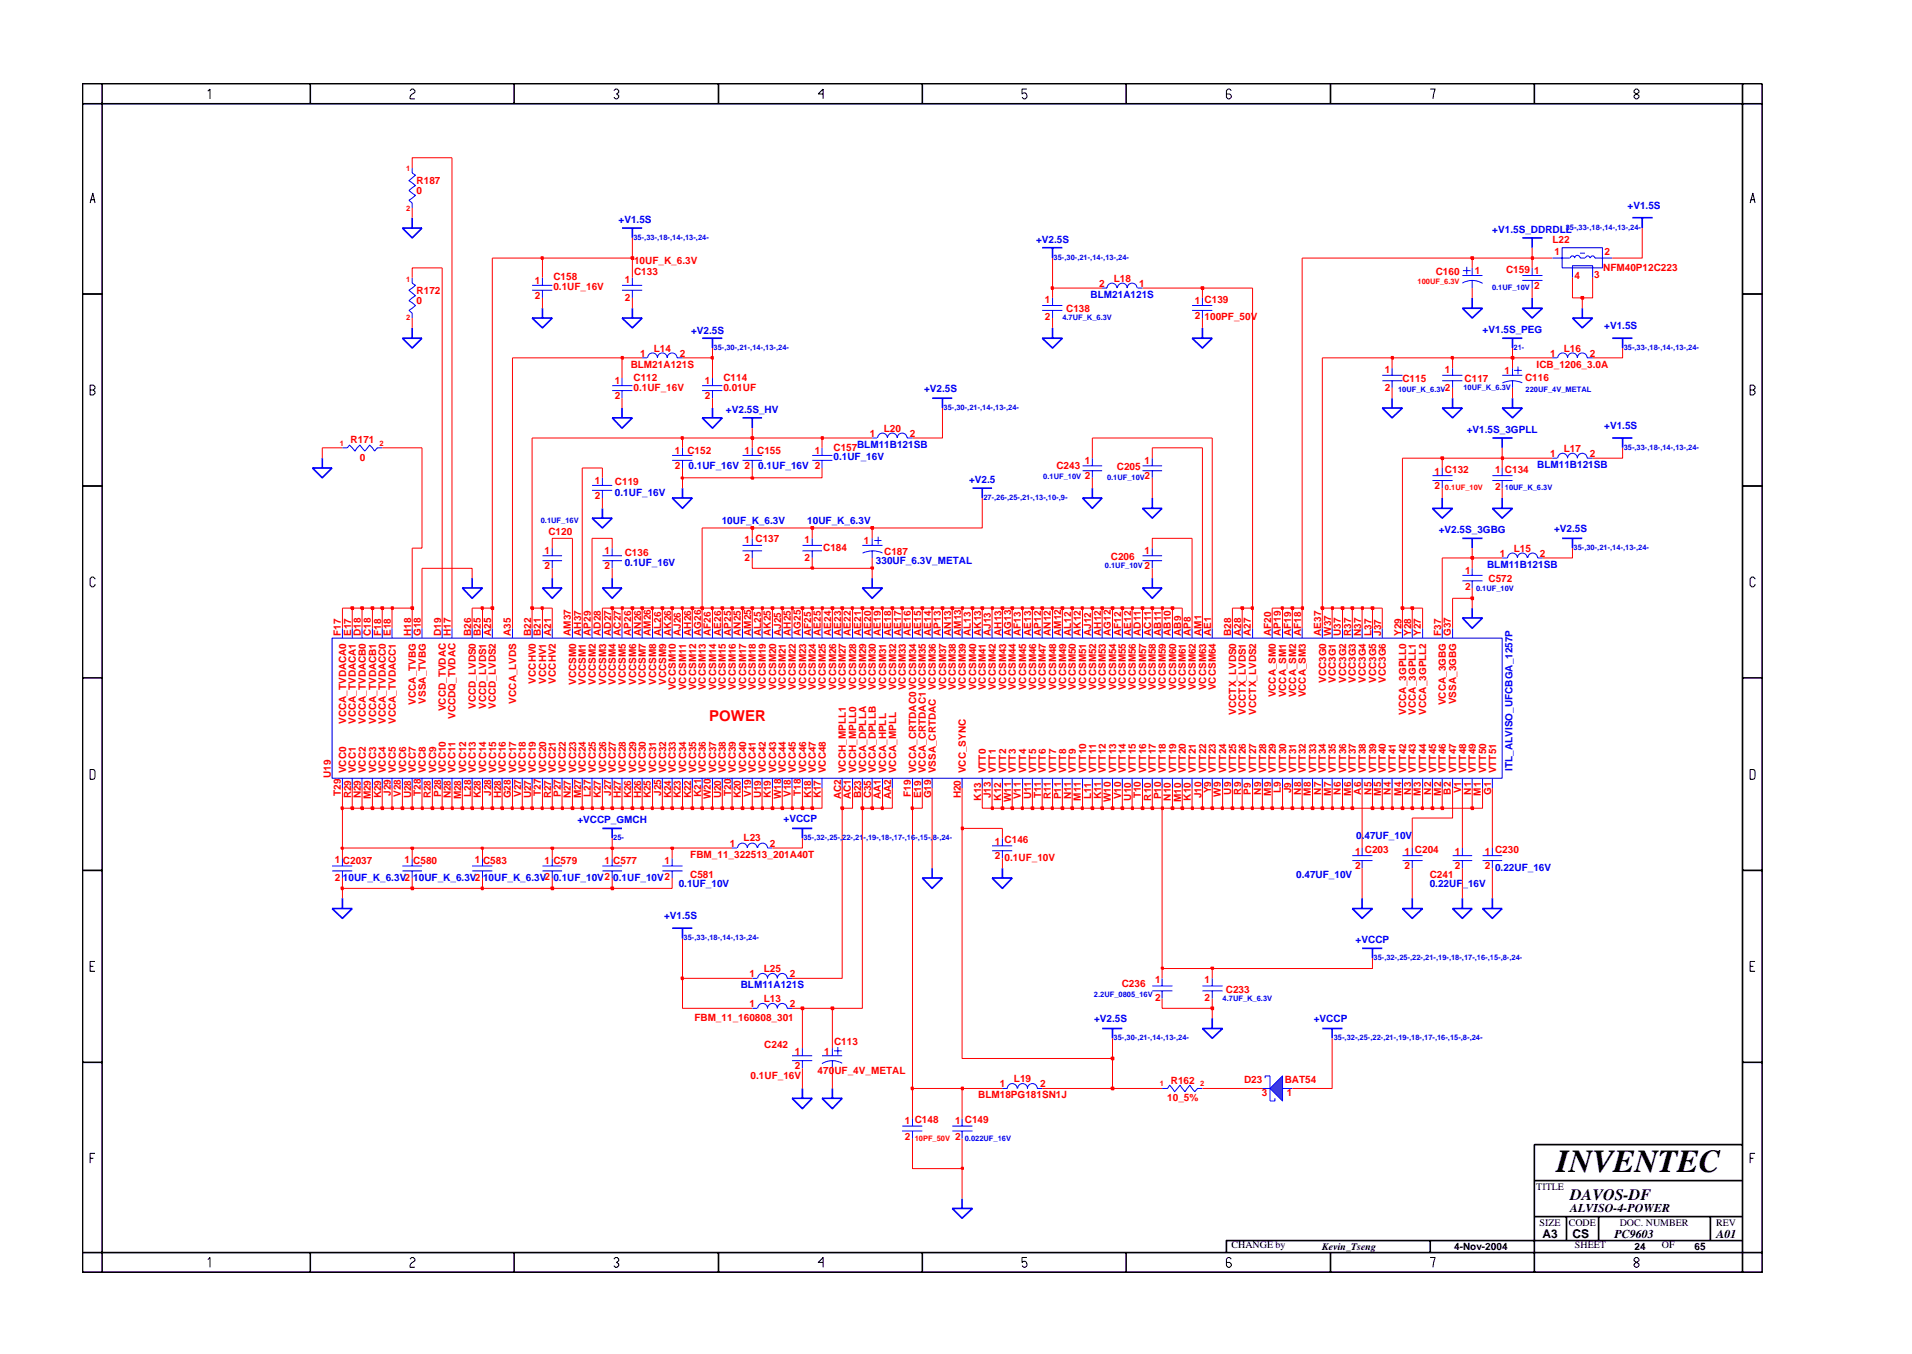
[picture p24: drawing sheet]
<svg xmlns="http://www.w3.org/2000/svg" width="297mm" height="210mm" viewBox="0 0 297 210" stroke-linecap="round" stroke-linejoin="round" font-family="sans-serif">
<defs><g id="words">
<text font-size="5" x="241.8" y="182">INVENTEC</text>
<text font-size="2.5" x="244" y="186.3">DAVOS-DF</text>
<text font-size="2.3" fill="#f00" x="110.2" y="111.9">POWER</text>
<g font-size="1.9">
<text x="244" y="188.2">ALVISO-4-POWER</text>
<text x="239.6" y="192.2">A3</text>
<text x="244.3" y="192.3">CS</text>
<text x="250.8" y="192.2">PC9603</text>
<text x="266.6" y="192.2">A01</text>
</g>
<g font-size="1.6" fill="#f00">
<text x="64.7" y="28.6">R187</text>
<text x="64.7" y="30.1">0</text>
<text x="98.5" y="40.9">10UF_K_6.3V</text>
<text x="241.2" y="37.8">L22</text>
<text x="241.5" y="39.6">1</text>
<text x="249.3" y="39.6">2</text>
<text x="64.7" y="47.2">0</text>
<text x="64.7" y="45.7">R172</text>
<text x="83.1" y="44.1">1</text>
<text x="83.1" y="46.4">2</text>
<text x="86" y="43.5">C158</text>
<text x="86" y="45.1">0.1UF_16V</text>
<text x="97.1" y="44">1</text>
<text x="97.1" y="46.7">2</text>
<text x="98.5" y="42.7">C133</text>
<text x="162.3" y="47">1</text>
<text x="170.8" y="44.6">2</text>
<text x="173" y="43.7">L18</text>
<text x="177" y="44.6">1</text>
<text x="185.6" y="47.3">1 C139</text>
<text x="223.1" y="42.7">C160</text>
<text x="229.1" y="42.6">1</text>
<text x="234" y="42.4">C159</text>
<text x="238.3" y="42.6">1</text>
<text x="238.3" y="44.9">2</text>
<text x="244.6" y="43.4">4</text>
<text x="247.7" y="43.2">3</text>
<text x="249.1" y="42.1">NFM40P12C223</text>
<text x="162.3" y="49.7">2</text>
<text x="165.6" y="48.5">C138</text>
<text x="185.6" y="49.6">2</text>
<text x="187.1" y="49.7">100PF_50V</text>
<text x="95.5" y="59.6">1</text>
<text x="98" y="57.2">BLM21A121S</text>
<text x="98.4" y="59.1">C112</text>
<text x="99.4" y="55.4">1</text>
<text x="101.6" y="54.6">L14</text>
<text x="105.6" y="55.4">2</text>
<text x="109.5" y="59.6">1</text>
<text x="112.4" y="59.1">C114</text>
<text x="215.2" y="57.9">1</text>
<text x="217.9" y="59.4">C115</text>
<text x="224.5" y="57.9">1</text>
<text x="227.5" y="59.3">C117</text>
<text x="233.7" y="58.1">1</text>
<text x="236.9" y="59.2">C116</text>
<text x="238.7" y="57.2">ICB_1206_3.0A</text>
<text x="240.8" y="55.4">1</text>
<text x="243" y="54.6">L16</text>
<text x="247" y="55.4">2</text>
<text x="95.5" y="62">2</text>
<text x="98.4" y="60.6">0.1UF_16V</text>
<text x="109.5" y="62">2</text>
<text x="112.4" y="60.6">0.01UF</text>
<text x="215.2" y="60.6">2</text>
<text x="224.5" y="60.6">2</text>
<text x="54.5" y="68.9">R171</text>
<text x="55.9" y="71.6">0</text>
<text x="104.8" y="70.6">1 C152</text>
<text x="115.7" y="70.6">1 C155</text>
<text x="126.6" y="70.6">1</text>
<text x="129.5" y="70">C157</text>
<text x="135.2" y="67.8">1</text>
<text x="137.3" y="67.1">L20</text>
<text x="141.3" y="67.8">2</text>
<text x="240.8" y="70.9">1</text>
<text x="243" y="70.1">L17</text>
<text x="247" y="70.9">2</text>
<text x="92.4" y="75.2">1</text>
<text x="92.4" y="77.5">2</text>
<text x="95.5" y="75.4">C119</text>
<text x="104.8" y="72.8">2</text>
<text x="164.1" y="72.8">C243</text>
<text x="168.5" y="72.1">1</text>
<text x="168.5" y="74.5">2</text>
<text x="173.5" y="73">C205</text>
<text x="177.8" y="72.1">1</text>
<text x="177.8" y="74.5">2</text>
<text x="222.9" y="76">2</text>
<text x="222.9" y="73.7">1 C132</text>
<text x="232.3" y="73.4">1 C134</text>
<text x="232.3" y="76.1">2</text>
<text x="85.2" y="83">C120</text>
<text x="84.6" y="86">1</text>
<text x="84.6" y="88.4">2</text>
<text x="93.9" y="86">1</text>
<text x="93.9" y="88.4">2</text>
<text x="97.1" y="86.3">C136</text>
<text x="115.7" y="84.4">1 C137</text>
<text x="115.7" y="87.1">2</text>
<text x="125" y="84.4">1</text>
<text x="125" y="87.1">2</text>
<text x="127.9" y="85.6">C184</text>
<text x="134.2" y="84.5">1</text>
<text x="137.4" y="86.1">C187</text>
<text x="172.6" y="87">C206</text>
<text x="177.8" y="86">1</text>
<text x="177.8" y="88.4">2</text>
<text x="227.6" y="89.2">1</text>
<text x="233" y="86.5">1</text>
<text x="235.2" y="85.7">L15</text>
<text x="239.2" y="86.5">2</text>
<text x="227.6" y="91.6">2</text>
<text x="231.3" y="90.4">C572</text>
<text x="52.9" y="98.8" transform="rotate(-90 52.9 98.8)">F17</text>
<text x="54.6" y="98.8" transform="rotate(-90 54.6 98.8)">E17</text>
<text x="56.1" y="98.8" transform="rotate(-90 56.1 98.8)">D18</text>
<text x="57.6" y="98.8" transform="rotate(-90 57.6 98.8)">C18</text>
<text x="59.2" y="98.8" transform="rotate(-90 59.2 98.8)">F18</text>
<text x="60.7" y="98.8" transform="rotate(-90 60.7 98.8)">E18</text>
<text x="63.9" y="98.8" transform="rotate(-90 63.9 98.8)">H18</text>
<text x="65.4" y="98.8" transform="rotate(-90 65.4 98.8)">G18</text>
<text x="68.5" y="98.8" transform="rotate(-90 68.5 98.8)">D19</text>
<text x="70.1" y="98.8" transform="rotate(-90 70.1 98.8)">H17</text>
<text x="73.2" y="98.8" transform="rotate(-90 73.2 98.8)">B26</text>
<text x="74.7" y="98.8" transform="rotate(-90 74.7 98.8)">B25</text>
<text x="76.3" y="98.8" transform="rotate(-90 76.3 98.8)">A25</text>
<text x="79.4" y="98.8" transform="rotate(-90 79.4 98.8)">A35</text>
<text x="82.5" y="98.8" transform="rotate(-90 82.5 98.8)">B22</text>
<text x="84" y="98.8" transform="rotate(-90 84 98.8)">B21</text>
<text x="85.6" y="98.8" transform="rotate(-90 85.6 98.8)">A21</text>
<text x="88.7" y="98.8" transform="rotate(-90 88.7 98.8)">AM37</text>
<text x="90.3" y="98.8" transform="rotate(-90 90.3 98.8)">AH37</text>
<text x="91.8" y="98.8" transform="rotate(-90 91.8 98.8)">AP29</text>
<text x="93.3" y="98.8" transform="rotate(-90 93.3 98.8)">AD28</text>
<text x="94.9" y="98.8" transform="rotate(-90 94.9 98.8)">AD27</text>
<text x="96.5" y="98.8" transform="rotate(-90 96.5 98.8)">AC27</text>
<text x="98.1" y="98.8" transform="rotate(-90 98.1 98.8)">AP26</text>
<text x="99.6" y="98.8" transform="rotate(-90 99.6 98.8)">AN26</text>
<text x="101.1" y="98.8" transform="rotate(-90 101.1 98.8)">AM26</text>
<text x="102.7" y="98.8" transform="rotate(-90 102.7 98.8)">AL26</text>
<text x="104.3" y="98.8" transform="rotate(-90 104.3 98.8)">AK26</text>
<text x="105.8" y="98.8" transform="rotate(-90 105.8 98.8)">AJ26</text>
<text x="107.4" y="98.8" transform="rotate(-90 107.4 98.8)">AH26</text>
<text x="108.9" y="98.8" transform="rotate(-90 108.9 98.8)">AG26</text>
<text x="110.4" y="98.8" transform="rotate(-90 110.4 98.8)">AF26</text>
<text x="112" y="98.8" transform="rotate(-90 112 98.8)">AE26</text>
<text x="113.6" y="98.8" transform="rotate(-90 113.6 98.8)">AP25</text>
<text x="115.1" y="98.8" transform="rotate(-90 115.1 98.8)">AN25</text>
<text x="116.7" y="98.8" transform="rotate(-90 116.7 98.8)">AM25</text>
<text x="118.2" y="98.8" transform="rotate(-90 118.2 98.8)">AL25</text>
<text x="119.7" y="98.8" transform="rotate(-90 119.7 98.8)">AK25</text>
<text x="121.4" y="98.8" transform="rotate(-90 121.4 98.8)">AJ25</text>
<text x="122.9" y="98.8" transform="rotate(-90 122.9 98.8)">AH25</text>
<text x="124.4" y="98.8" transform="rotate(-90 124.4 98.8)">AG25</text>
<text x="126" y="98.8" transform="rotate(-90 126 98.8)">AF25</text>
<text x="127.5" y="98.8" transform="rotate(-90 127.5 98.8)">AE25</text>
<text x="129.1" y="98.8" transform="rotate(-90 129.1 98.8)">AE24</text>
<text x="130.7" y="98.8" transform="rotate(-90 130.7 98.8)">AE23</text>
<text x="132.2" y="98.8" transform="rotate(-90 132.2 98.8)">AE22</text>
<text x="133.8" y="98.8" transform="rotate(-90 133.8 98.8)">AE21</text>
<text x="135.3" y="98.8" transform="rotate(-90 135.3 98.8)">AE20</text>
<text x="136.9" y="98.8" transform="rotate(-90 136.9 98.8)">AE19</text>
<text x="138.5" y="98.8" transform="rotate(-90 138.5 98.8)">AE18</text>
<text x="140" y="98.8" transform="rotate(-90 140 98.8)">AE17</text>
<text x="141.5" y="98.8" transform="rotate(-90 141.5 98.8)">AE16</text>
<text x="143.1" y="98.8" transform="rotate(-90 143.1 98.8)">AE15</text>
<text x="144.6" y="98.8" transform="rotate(-90 144.6 98.8)">AE14</text>
<text x="146.2" y="98.8" transform="rotate(-90 146.2 98.8)">AP13</text>
<text x="147.8" y="98.8" transform="rotate(-90 147.8 98.8)">AN13</text>
<text x="149.3" y="98.8" transform="rotate(-90 149.3 98.8)">AM13</text>
<text x="150.8" y="98.8" transform="rotate(-90 150.8 98.8)">AL13</text>
<text x="152.4" y="98.8" transform="rotate(-90 152.4 98.8)">AK13</text>
<text x="154" y="98.8" transform="rotate(-90 154 98.8)">AJ13</text>
<text x="155.6" y="98.8" transform="rotate(-90 155.6 98.8)">AH13</text>
<text x="157.1" y="98.8" transform="rotate(-90 157.1 98.8)">AG13</text>
<text x="158.6" y="98.8" transform="rotate(-90 158.6 98.8)">AF13</text>
<text x="160.2" y="98.8" transform="rotate(-90 160.2 98.8)">AE13</text>
<text x="161.7" y="98.8" transform="rotate(-90 161.7 98.8)">AP12</text>
<text x="163.3" y="98.8" transform="rotate(-90 163.3 98.8)">AN12</text>
<text x="164.9" y="98.8" transform="rotate(-90 164.9 98.8)">AM12</text>
<text x="166.4" y="98.8" transform="rotate(-90 166.4 98.8)">AL12</text>
<text x="167.9" y="98.8" transform="rotate(-90 167.9 98.8)">AK12</text>
<text x="169.5" y="98.8" transform="rotate(-90 169.5 98.8)">AJ12</text>
<text x="171.1" y="98.8" transform="rotate(-90 171.1 98.8)">AH12</text>
<text x="172.6" y="98.8" transform="rotate(-90 172.6 98.8)">AG12</text>
<text x="174.2" y="98.8" transform="rotate(-90 174.2 98.8)">AF12</text>
<text x="175.7" y="98.8" transform="rotate(-90 175.7 98.8)">AE12</text>
<text x="177.2" y="98.8" transform="rotate(-90 177.2 98.8)">AD11</text>
<text x="178.8" y="98.8" transform="rotate(-90 178.8 98.8)">AC11</text>
<text x="180.4" y="98.8" transform="rotate(-90 180.4 98.8)">AB11</text>
<text x="181.9" y="98.8" transform="rotate(-90 181.9 98.8)">AB10</text>
<text x="183.5" y="98.8" transform="rotate(-90 183.5 98.8)">AB9</text>
<text x="185" y="98.8" transform="rotate(-90 185 98.8)">AP8</text>
<text x="186.6" y="98.8" transform="rotate(-90 186.6 98.8)">AM1</text>
<text x="188.2" y="98.8" transform="rotate(-90 188.2 98.8)">AE1</text>
<text x="191.3" y="98.8" transform="rotate(-90 191.3 98.8)">B28</text>
<text x="192.8" y="98.8" transform="rotate(-90 192.8 98.8)">A28</text>
<text x="194.3" y="98.8" transform="rotate(-90 194.3 98.8)">A27</text>
<text x="197.5" y="98.8" transform="rotate(-90 197.5 98.8)">AF20</text>
<text x="199" y="98.8" transform="rotate(-90 199 98.8)">AP19</text>
<text x="200.6" y="98.8" transform="rotate(-90 200.6 98.8)">AF19</text>
<text x="202.1" y="98.8" transform="rotate(-90 202.1 98.8)">AF18</text>
<text x="205.3" y="98.7" transform="rotate(-90 205.3 98.7)">AE37</text>
<text x="206.8" y="98.7" transform="rotate(-90 206.8 98.7)">W37</text>
<text x="208.3" y="98.7" transform="rotate(-90 208.3 98.7)">U37</text>
<text x="209.9" y="98.7" transform="rotate(-90 209.9 98.7)">R37</text>
<text x="211.4" y="98.7" transform="rotate(-90 211.4 98.7)">N37</text>
<text x="213.1" y="98.7" transform="rotate(-90 213.1 98.7)">L37</text>
<text x="214.6" y="98.7" transform="rotate(-90 214.6 98.7)">J37</text>
<text x="217.7" y="98.8" transform="rotate(-90 217.7 98.8)">Y29</text>
<text x="219.2" y="98.8" transform="rotate(-90 219.2 98.8)">Y28</text>
<text x="220.8" y="98.8" transform="rotate(-90 220.8 98.8)">Y27</text>
<text x="223.9" y="98.7" transform="rotate(-90 223.9 98.7)">F37</text>
<text x="225.4" y="98.8" transform="rotate(-90 225.4 98.8)">G37</text>
<text x="83.2" y="106.2" transform="rotate(-90 83.2 106.2)">VCCHV0</text>
<text x="84.8" y="106.2" transform="rotate(-90 84.8 106.2)">VCCHV1</text>
<text x="86.4" y="106.2" transform="rotate(-90 86.4 106.2)">VCCHV2</text>
<text x="89.5" y="106.3" transform="rotate(-90 89.5 106.3)">VCCSM0</text>
<text x="91" y="106.3" transform="rotate(-90 91 106.3)">VCCSM1</text>
<text x="92.5" y="106.3" transform="rotate(-90 92.5 106.3)">VCCSM2</text>
<text x="94.2" y="106.3" transform="rotate(-90 94.2 106.3)">VCCSM3</text>
<text x="95.7" y="106.3" transform="rotate(-90 95.7 106.3)">VCCSM4</text>
<text x="97.2" y="106.3" transform="rotate(-90 97.2 106.3)">VCCSM5</text>
<text x="98.8" y="106.3" transform="rotate(-90 98.8 106.3)">VCCSM6</text>
<text x="100.3" y="106.3" transform="rotate(-90 100.3 106.3)">VCCSM7</text>
<text x="101.9" y="106.3" transform="rotate(-90 101.9 106.3)">VCCSM8</text>
<text x="103.5" y="106.3" transform="rotate(-90 103.5 106.3)">VCCSM9</text>
<text x="105" y="107.2" transform="rotate(-90 105 107.2)">VCCSM10</text>
<text x="106.6" y="107.2" transform="rotate(-90 106.6 107.2)">VCCSM11</text>
<text x="108.1" y="107.2" transform="rotate(-90 108.1 107.2)">VCCSM12</text>
<text x="109.7" y="107.2" transform="rotate(-90 109.7 107.2)">VCCSM13</text>
<text x="111.3" y="107.2" transform="rotate(-90 111.3 107.2)">VCCSM14</text>
<text x="112.8" y="107.2" transform="rotate(-90 112.8 107.2)">VCCSM15</text>
<text x="114.3" y="107.2" transform="rotate(-90 114.3 107.2)">VCCSM16</text>
<text x="115.9" y="107.2" transform="rotate(-90 115.9 107.2)">VCCSM17</text>
<text x="117.4" y="107.2" transform="rotate(-90 117.4 107.2)">VCCSM18</text>
<text x="119" y="107.2" transform="rotate(-90 119 107.2)">VCCSM19</text>
<text x="120.6" y="107.2" transform="rotate(-90 120.6 107.2)">VCCSM20</text>
<text x="122.1" y="107.2" transform="rotate(-90 122.1 107.2)">VCCSM21</text>
<text x="123.6" y="107.2" transform="rotate(-90 123.6 107.2)">VCCSM22</text>
<text x="125.2" y="107.2" transform="rotate(-90 125.2 107.2)">VCCSM23</text>
<text x="126.8" y="107.2" transform="rotate(-90 126.8 107.2)">VCCSM24</text>
<text x="128.3" y="107.2" transform="rotate(-90 128.3 107.2)">VCCSM25</text>
<text x="129.9" y="107.2" transform="rotate(-90 129.9 107.2)">VCCSM26</text>
<text x="131.4" y="107.2" transform="rotate(-90 131.4 107.2)">VCCSM27</text>
<text x="133" y="107.2" transform="rotate(-90 133 107.2)">VCCSM28</text>
<text x="134.5" y="107.2" transform="rotate(-90 134.5 107.2)">VCCSM29</text>
<text x="136.1" y="107.2" transform="rotate(-90 136.1 107.2)">VCCSM30</text>
<text x="137.7" y="107.2" transform="rotate(-90 137.7 107.2)">VCCSM31</text>
<text x="139.2" y="107.2" transform="rotate(-90 139.2 107.2)">VCCSM32</text>
<text x="140.7" y="107.2" transform="rotate(-90 140.7 107.2)">VCCSM33</text>
<text x="145.4" y="107.2" transform="rotate(-90 145.4 107.2)">VCCSM36</text>
<text x="147" y="107.2" transform="rotate(-90 147 107.2)">VCCSM37</text>
<text x="148.5" y="107.2" transform="rotate(-90 148.5 107.2)">VCCSM38</text>
<text x="150" y="107.2" transform="rotate(-90 150 107.2)">VCCSM39</text>
<text x="151.6" y="107.2" transform="rotate(-90 151.6 107.2)">VCCSM40</text>
<text x="153.2" y="107.2" transform="rotate(-90 153.2 107.2)">VCCSM41</text>
<text x="154.7" y="107.2" transform="rotate(-90 154.7 107.2)">VCCSM42</text>
<text x="156.3" y="107.2" transform="rotate(-90 156.3 107.2)">VCCSM43</text>
<text x="157.8" y="107.2" transform="rotate(-90 157.8 107.2)">VCCSM44</text>
<text x="159.4" y="107.2" transform="rotate(-90 159.4 107.2)">VCCSM45</text>
<text x="161" y="107.2" transform="rotate(-90 161 107.2)">VCCSM46</text>
<text x="162.5" y="107.2" transform="rotate(-90 162.5 107.2)">VCCSM47</text>
<text x="164.1" y="107.2" transform="rotate(-90 164.1 107.2)">VCCSM48</text>
<text x="165.6" y="107.2" transform="rotate(-90 165.6 107.2)">VCCSM49</text>
<text x="167.1" y="107.2" transform="rotate(-90 167.1 107.2)">VCCSM50</text>
<text x="168.7" y="107.2" transform="rotate(-90 168.7 107.2)">VCCSM51</text>
<text x="170.3" y="107.2" transform="rotate(-90 170.3 107.2)">VCCSM52</text>
<text x="171.8" y="107.2" transform="rotate(-90 171.8 107.2)">VCCSM53</text>
<text x="173.4" y="107.2" transform="rotate(-90 173.4 107.2)">VCCSM54</text>
<text x="174.9" y="107.2" transform="rotate(-90 174.9 107.2)">VCCSM55</text>
<text x="176.5" y="107.2" transform="rotate(-90 176.5 107.2)">VCCSM56</text>
<text x="178.1" y="107.2" transform="rotate(-90 178.1 107.2)">VCCSM57</text>
<text x="179.6" y="107.2" transform="rotate(-90 179.6 107.2)">VCCSM58</text>
<text x="181.1" y="107.2" transform="rotate(-90 181.1 107.2)">VCCSM59</text>
<text x="182.7" y="107.2" transform="rotate(-90 182.7 107.2)">VCCSM60</text>
<text x="184.2" y="107.2" transform="rotate(-90 184.2 107.2)">VCCSM61</text>
<text x="185.8" y="107.2" transform="rotate(-90 185.8 107.2)">VCCSM62</text>
<text x="187.4" y="107.2" transform="rotate(-90 187.4 107.2)">VCCSM63</text>
<text x="188.9" y="107.2" transform="rotate(-90 188.9 107.2)">VCCSM64</text>
<text x="206" y="106.1" transform="rotate(-90 206 106.1)">VCC3G0</text>
<text x="207.5" y="106.1" transform="rotate(-90 207.5 106.1)">VCC3G1</text>
<text x="209.1" y="106.1" transform="rotate(-90 209.1 106.1)">VCC3G2</text>
<text x="210.7" y="106.1" transform="rotate(-90 210.7 106.1)">VCC3G3</text>
<text x="212.2" y="106.1" transform="rotate(-90 212.2 106.1)">VCC3G4</text>
<text x="213.8" y="106.1" transform="rotate(-90 213.8 106.1)">VCC3G5</text>
<text x="215.3" y="106.1" transform="rotate(-90 215.3 106.1)">VCC3G6</text>
<text x="53.8" y="112.5" transform="rotate(-90 53.8 112.5)">VCCA_TVDACA0</text>
<text x="55.3" y="112.5" transform="rotate(-90 55.3 112.5)">VCCA_TVDACA1</text>
<text x="56.8" y="112.5" transform="rotate(-90 56.8 112.5)">VCCA_TVDACB0</text>
<text x="58.4" y="112.5" transform="rotate(-90 58.4 112.5)">VCCA_TVDACB1</text>
<text x="60" y="112.5" transform="rotate(-90 60 112.5)">VCCA_TVDACC0</text>
<text x="61.5" y="112.5" transform="rotate(-90 61.5 112.5)">VCCA_TVDACC1</text>
<text x="64.6" y="109.4" transform="rotate(-90 64.6 109.4)">VCCA_TVBG</text>
<text x="66.1" y="109.3" transform="rotate(-90 66.1 109.3)">VSSA_TVBG</text>
<text x="69.3" y="110.5" transform="rotate(-90 69.3 110.5)">VCCD_TVDAC</text>
<text x="70.8" y="111.7" transform="rotate(-90 70.8 111.7)">VCCDQ_TVDAC</text>
<text x="73.9" y="110.1" transform="rotate(-90 73.9 110.1)">VCCD_LVDS0</text>
<text x="75.5" y="110.1" transform="rotate(-90 75.5 110.1)">VCCD_LVDS1</text>
<text x="77.1" y="110.1" transform="rotate(-90 77.1 110.1)">VCCD_LVDS2</text>
<text x="80.2" y="109.3" transform="rotate(-90 80.2 109.3)">VCCA_LVDS</text>
<text x="192" y="111" transform="rotate(-90 192 111)">VCCTX_LVDS0</text>
<text x="193.6" y="111" transform="rotate(-90 193.6 111)">VCCTX_LVDS1</text>
<text x="195.2" y="111" transform="rotate(-90 195.2 111)">VCCTX_LVDS2</text>
<text x="198.2" y="108.3" transform="rotate(-90 198.2 108.3)">VCCA_SM0</text>
<text x="199.8" y="108.3" transform="rotate(-90 199.8 108.3)">VCCA_SM1</text>
<text x="201.3" y="108.3" transform="rotate(-90 201.3 108.3)">VCCA_SM2</text>
<text x="202.9" y="108.3" transform="rotate(-90 202.9 108.3)">VCCA_SM3</text>
<text x="218.4" y="111" transform="rotate(-90 218.4 111)">VCCA_3GPLL0</text>
<text x="220" y="111" transform="rotate(-90 220 111)">VCCA_3GPLL1</text>
<text x="221.6" y="111" transform="rotate(-90 221.6 111)">VCCA_3GPLL2</text>
<text x="224.6" y="109.5" transform="rotate(-90 224.6 109.5)">VCCA_3GBG</text>
<text x="226.2" y="109.3" transform="rotate(-90 226.2 109.3)">VSSA_3GBG</text>
<text x="51.4" y="120.8" transform="rotate(-90 51.4 120.8)">U19</text>
<text x="52.9" y="123.6" transform="rotate(-90 52.9 123.6)">T29</text>
<text x="53.8" y="120.1" transform="rotate(-90 53.8 120.1)">VCC0</text>
<text x="54.6" y="124" transform="rotate(-90 54.6 124)">R29</text>
<text x="55.3" y="120.1" transform="rotate(-90 55.3 120.1)">VCC1</text>
<text x="56.1" y="124" transform="rotate(-90 56.1 124)">N29</text>
<text x="56.8" y="120.1" transform="rotate(-90 56.8 120.1)">VCC2</text>
<text x="57.6" y="124.1" transform="rotate(-90 57.6 124.1)">M29</text>
<text x="58.4" y="120.1" transform="rotate(-90 58.4 120.1)">VCC3</text>
<text x="59.2" y="124" transform="rotate(-90 59.2 124)">K29</text>
<text x="60" y="120.1" transform="rotate(-90 60 120.1)">VCC4</text>
<text x="60.7" y="123.6" transform="rotate(-90 60.7 123.6)">J29</text>
<text x="61.5" y="120.1" transform="rotate(-90 61.5 120.1)">VCC5</text>
<text x="62.3" y="123.7" transform="rotate(-90 62.3 123.7)">V28</text>
<text x="63.1" y="120.1" transform="rotate(-90 63.1 120.1)">VCC6</text>
<text x="63.9" y="124" transform="rotate(-90 63.9 124)">U28</text>
<text x="64.6" y="120.1" transform="rotate(-90 64.6 120.1)">VCC7</text>
<text x="65.4" y="123.6" transform="rotate(-90 65.4 123.6)">T28</text>
<text x="66.1" y="120.1" transform="rotate(-90 66.1 120.1)">VCC8</text>
<text x="66.9" y="124" transform="rotate(-90 66.9 124)">R28</text>
<text x="67.7" y="120.1" transform="rotate(-90 67.7 120.1)">VCC9</text>
<text x="68.5" y="123.7" transform="rotate(-90 68.5 123.7)">P28</text>
<text x="69.3" y="120.1" transform="rotate(-90 69.3 120.1)">VCC10</text>
<text x="70.1" y="124" transform="rotate(-90 70.1 124)">N28</text>
<text x="70.8" y="120.1" transform="rotate(-90 70.8 120.1)">VCC11</text>
<text x="71.7" y="124.1" transform="rotate(-90 71.7 124.1)">M28</text>
<text x="72.4" y="120.1" transform="rotate(-90 72.4 120.1)">VCC12</text>
<text x="73.2" y="123.7" transform="rotate(-90 73.2 123.7)">L28</text>
<text x="73.9" y="120.1" transform="rotate(-90 73.9 120.1)">VCC13</text>
<text x="74.7" y="124" transform="rotate(-90 74.7 124)">K28</text>
<text x="75.5" y="120.1" transform="rotate(-90 75.5 120.1)">VCC14</text>
<text x="76.3" y="123.6" transform="rotate(-90 76.3 123.6)">J28</text>
<text x="77.1" y="120.1" transform="rotate(-90 77.1 120.1)">VCC15</text>
<text x="77.8" y="124" transform="rotate(-90 77.8 124)">H28</text>
<text x="78.6" y="120.1" transform="rotate(-90 78.6 120.1)">VCC16</text>
<text x="79.4" y="124" transform="rotate(-90 79.4 124)">G28</text>
<text x="80.2" y="120.1" transform="rotate(-90 80.2 120.1)">VCC17</text>
<text x="81" y="123.7" transform="rotate(-90 81 123.7)">V27</text>
<text x="81.7" y="120.1" transform="rotate(-90 81.7 120.1)">VCC18</text>
<text x="82.5" y="124" transform="rotate(-90 82.5 124)">U27</text>
<text x="83.2" y="120.1" transform="rotate(-90 83.2 120.1)">VCC19</text>
<text x="84" y="123.6" transform="rotate(-90 84 123.6)">T27</text>
<text x="84.8" y="120.1" transform="rotate(-90 84.8 120.1)">VCC20</text>
<text x="85.6" y="124" transform="rotate(-90 85.6 124)">R27</text>
<text x="86.4" y="120.1" transform="rotate(-90 86.4 120.1)">VCC21</text>
<text x="87.2" y="123.7" transform="rotate(-90 87.2 123.7)">P27</text>
<text x="87.9" y="120.1" transform="rotate(-90 87.9 120.1)">VCC22</text>
<text x="88.7" y="124" transform="rotate(-90 88.7 124)">N27</text>
<text x="89.5" y="120.1" transform="rotate(-90 89.5 120.1)">VCC23</text>
<text x="90.3" y="124" transform="rotate(-90 90.3 124)">M27</text>
<text x="91" y="120.1" transform="rotate(-90 91 120.1)">VCC24</text>
<text x="91.8" y="123.7" transform="rotate(-90 91.8 123.7)">L27</text>
<text x="92.6" y="120.1" transform="rotate(-90 92.6 120.1)">VCC25</text>
<text x="93.3" y="124" transform="rotate(-90 93.3 124)">K27</text>
<text x="94.2" y="120.1" transform="rotate(-90 94.2 120.1)">VCC26</text>
<text x="94.9" y="123.6" transform="rotate(-90 94.9 123.6)">J27</text>
<text x="95.7" y="120.1" transform="rotate(-90 95.7 120.1)">VCC27</text>
<text x="96.5" y="124" transform="rotate(-90 96.5 124)">H27</text>
<text x="97.2" y="120.1" transform="rotate(-90 97.2 120.1)">VCC28</text>
<text x="98.1" y="124" transform="rotate(-90 98.1 124)">K26</text>
<text x="98.8" y="120.1" transform="rotate(-90 98.8 120.1)">VCC29</text>
<text x="99.6" y="124" transform="rotate(-90 99.6 124)">H26</text>
<text x="100.3" y="120.1" transform="rotate(-90 100.3 120.1)">VCC30</text>
<text x="101.1" y="124" transform="rotate(-90 101.1 124)">K25</text>
<text x="101.9" y="120.1" transform="rotate(-90 101.9 120.1)">VCC31</text>
<text x="102.7" y="123.6" transform="rotate(-90 102.7 123.6)">J25</text>
<text x="103.5" y="120.1" transform="rotate(-90 103.5 120.1)">VCC32</text>
<text x="104.3" y="124" transform="rotate(-90 104.3 124)">K24</text>
<text x="105" y="120.1" transform="rotate(-90 105 120.1)">VCC33</text>
<text x="105.8" y="124" transform="rotate(-90 105.8 124)">K23</text>
<text x="106.6" y="120.1" transform="rotate(-90 106.6 120.1)">VCC34</text>
<text x="107.4" y="124" transform="rotate(-90 107.4 124)">K22</text>
<text x="108.1" y="120.1" transform="rotate(-90 108.1 120.1)">VCC35</text>
<text x="108.9" y="123.7" transform="rotate(-90 108.9 123.7)">K21</text>
<text x="109.7" y="120.1" transform="rotate(-90 109.7 120.1)">VCC36</text>
<text x="110.4" y="124.1" transform="rotate(-90 110.4 124.1)">W20</text>
<text x="111.3" y="120.1" transform="rotate(-90 111.3 120.1)">VCC37</text>
<text x="112" y="124" transform="rotate(-90 112 124)">U20</text>
<text x="112.8" y="120.1" transform="rotate(-90 112.8 120.1)">VCC38</text>
<text x="113.6" y="123.6" transform="rotate(-90 113.6 123.6)">T20</text>
<text x="114.3" y="120.1" transform="rotate(-90 114.3 120.1)">VCC39</text>
<text x="115.1" y="124" transform="rotate(-90 115.1 124)">K20</text>
<text x="115.9" y="120.1" transform="rotate(-90 115.9 120.1)">VCC40</text>
<text x="116.7" y="123.7" transform="rotate(-90 116.7 123.7)">V19</text>
<text x="117.4" y="120.1" transform="rotate(-90 117.4 120.1)">VCC41</text>
<text x="118.2" y="124" transform="rotate(-90 118.2 124)">U19</text>
<text x="119" y="120.1" transform="rotate(-90 119 120.1)">VCC42</text>
<text x="119.8" y="124" transform="rotate(-90 119.8 124)">K19</text>
<text x="120.6" y="120.1" transform="rotate(-90 120.6 120.1)">VCC43</text>
<text x="121.4" y="124.1" transform="rotate(-90 121.4 124.1)">W18</text>
<text x="122.1" y="120.1" transform="rotate(-90 122.1 120.1)">VCC44</text>
<text x="122.9" y="123.7" transform="rotate(-90 122.9 123.7)">V18</text>
<text x="123.6" y="120.1" transform="rotate(-90 123.6 120.1)">VCC45</text>
<text x="124.4" y="123.6" transform="rotate(-90 124.4 123.6)">T18</text>
<text x="125.2" y="120.1" transform="rotate(-90 125.2 120.1)">VCC46</text>
<text x="126" y="124" transform="rotate(-90 126 124)">K18</text>
<text x="126.8" y="120.1" transform="rotate(-90 126.8 120.1)">VCC47</text>
<text x="127.5" y="124" transform="rotate(-90 127.5 124)">K17</text>
<text x="128.3" y="120.1" transform="rotate(-90 128.3 120.1)">VCC48</text>
<text x="130.7" y="124.1" transform="rotate(-90 130.7 124.1)">AC2</text>
<text x="131.4" y="120.1" transform="rotate(-90 131.4 120.1)">VCCH_MPLL1</text>
<text x="132.2" y="124.1" transform="rotate(-90 132.2 124.1)">AC1</text>
<text x="133" y="120.1" transform="rotate(-90 133 120.1)">VCCH_MPLL0</text>
<text x="133.8" y="124" transform="rotate(-90 133.8 124)">B23</text>
<text x="134.5" y="120.1" transform="rotate(-90 134.5 120.1)">VCCA_DPLLA</text>
<text x="135.3" y="124" transform="rotate(-90 135.3 124)">C35</text>
<text x="136.1" y="120.1" transform="rotate(-90 136.1 120.1)">VCCA_DPLLB</text>
<text x="136.9" y="124.1" transform="rotate(-90 136.9 124.1)">AA1</text>
<text x="137.7" y="120.1" transform="rotate(-90 137.7 120.1)">VCCA_HPLL</text>
<text x="138.5" y="124.1" transform="rotate(-90 138.5 124.1)">AA2</text>
<text x="139.2" y="120.1" transform="rotate(-90 139.2 120.1)">VCCA_MPLL</text>
<text x="141.5" y="123.7" transform="rotate(-90 141.5 123.7)">F19</text>
<text x="142.3" y="120.1" transform="rotate(-90 142.3 120.1)">VCCA_CRTDAC0VCCSM34</text>
<text x="143.1" y="124" transform="rotate(-90 143.1 124)">E19</text>
<text x="143.9" y="120.1" transform="rotate(-90 143.9 120.1)">VCCA_CRTDAC1VCCSM35</text>
<text x="144.6" y="124" transform="rotate(-90 144.6 124)">G19</text>
<text x="145.4" y="120.1" transform="rotate(-90 145.4 120.1)">VSSA_CRTDAC</text>
<text x="149.3" y="124" transform="rotate(-90 149.3 124)">H20</text>
<text x="150" y="120.1" transform="rotate(-90 150 120.1)">VCC_SYNC</text>
<text x="152.4" y="124.3" transform="rotate(-90 152.4 124.3)">K13</text>
<text x="153.2" y="120.1" transform="rotate(-90 153.2 120.1)">VTT0</text>
<text x="154" y="124" transform="rotate(-90 154 124)">J13</text>
<text x="154.7" y="120.1" transform="rotate(-90 154.7 120.1)">VTT1</text>
<text x="155.6" y="124.3" transform="rotate(-90 155.6 124.3)">K12</text>
<text x="156.3" y="120.1" transform="rotate(-90 156.3 120.1)">VTT2</text>
<text x="157.1" y="124.6" transform="rotate(-90 157.1 124.6)">W11</text>
<text x="157.8" y="120.1" transform="rotate(-90 157.8 120.1)">VTT3</text>
<text x="158.6" y="124.1" transform="rotate(-90 158.6 124.1)">V11</text>
<text x="159.4" y="120.1" transform="rotate(-90 159.4 120.1)">VTT4</text>
<text x="160.2" y="124.1" transform="rotate(-90 160.2 124.1)">U11</text>
<text x="161" y="120.1" transform="rotate(-90 161 120.1)">VTT5</text>
<text x="161.7" y="124" transform="rotate(-90 161.7 124)">T11</text>
<text x="162.5" y="120.1" transform="rotate(-90 162.5 120.1)">VTT6</text>
<text x="163.3" y="124.1" transform="rotate(-90 163.3 124.1)">R11</text>
<text x="164.1" y="120.1" transform="rotate(-90 164.1 120.1)">VTT7</text>
<text x="164.9" y="124.1" transform="rotate(-90 164.9 124.1)">P11</text>
<text x="165.6" y="120.1" transform="rotate(-90 165.6 120.1)">VTT8</text>
<text x="166.4" y="124.1" transform="rotate(-90 166.4 124.1)">N11</text>
<text x="167.1" y="120.1" transform="rotate(-90 167.1 120.1)">VTT9</text>
<text x="167.9" y="124.3" transform="rotate(-90 167.9 124.3)">M11</text>
<text x="168.7" y="120.1" transform="rotate(-90 168.7 120.1)">VTT10</text>
<text x="169.5" y="124.1" transform="rotate(-90 169.5 124.1)">L11</text>
<text x="170.3" y="120.1" transform="rotate(-90 170.3 120.1)">VTT11</text>
<text x="171.1" y="124.1" transform="rotate(-90 171.1 124.1)">K11</text>
<text x="171.8" y="120.1" transform="rotate(-90 171.8 120.1)">VTT12</text>
<text x="172.6" y="124.6" transform="rotate(-90 172.6 124.6)">W10</text>
<text x="173.4" y="120.1" transform="rotate(-90 173.4 120.1)">VTT13</text>
<text x="174.2" y="124.1" transform="rotate(-90 174.2 124.1)">V10</text>
<text x="174.9" y="120.1" transform="rotate(-90 174.9 120.1)">VTT14</text>
<text x="175.7" y="124.3" transform="rotate(-90 175.7 124.3)">U10</text>
<text x="176.5" y="120.1" transform="rotate(-90 176.5 120.1)">VTT15</text>
<text x="177.2" y="124" transform="rotate(-90 177.2 124)">T10</text>
<text x="178.1" y="120.1" transform="rotate(-90 178.1 120.1)">VTT16</text>
<text x="178.8" y="124.3" transform="rotate(-90 178.8 124.3)">R10</text>
<text x="179.6" y="120.1" transform="rotate(-90 179.6 120.1)">VTT17</text>
<text x="180.4" y="124.1" transform="rotate(-90 180.4 124.1)">P10</text>
<text x="181.1" y="120.1" transform="rotate(-90 181.1 120.1)">VTT18</text>
<text x="181.9" y="124.3" transform="rotate(-90 181.9 124.3)">N10</text>
<text x="182.7" y="120.1" transform="rotate(-90 182.7 120.1)">VTT19</text>
<text x="183.5" y="124.6" transform="rotate(-90 183.5 124.6)">M10</text>
<text x="184.2" y="120.1" transform="rotate(-90 184.2 120.1)">VTT20</text>
<text x="185" y="124.3" transform="rotate(-90 185 124.3)">K10</text>
<text x="185.8" y="120.1" transform="rotate(-90 185.8 120.1)">VTT21</text>
<text x="186.6" y="124" transform="rotate(-90 186.6 124)">J10</text>
<text x="187.4" y="120.1" transform="rotate(-90 187.4 120.1)">VTT22</text>
<text x="188.2" y="123.2" transform="rotate(-90 188.2 123.2)">Y9</text>
<text x="188.9" y="120.1" transform="rotate(-90 188.9 120.1)">VTT23</text>
<text x="189.7" y="123.7" transform="rotate(-90 189.7 123.7)">W9</text>
<text x="190.5" y="120.1" transform="rotate(-90 190.5 120.1)">VTT24</text>
<text x="191.3" y="123.4" transform="rotate(-90 191.3 123.4)">U9</text>
<text x="192" y="120.1" transform="rotate(-90 192 120.1)">VTT25</text>
<text x="192.8" y="123.4" transform="rotate(-90 192.8 123.4)">R9</text>
<text x="193.6" y="120.1" transform="rotate(-90 193.6 120.1)">VTT26</text>
<text x="194.3" y="123.4" transform="rotate(-90 194.3 123.4)">P9</text>
<text x="195.2" y="120.1" transform="rotate(-90 195.2 120.1)">VTT27</text>
<text x="195.9" y="123.4" transform="rotate(-90 195.9 123.4)">N9</text>
<text x="196.7" y="120.1" transform="rotate(-90 196.7 120.1)">VTT28</text>
<text x="197.5" y="123.6" transform="rotate(-90 197.5 123.6)">M9</text>
<text x="198.2" y="120.1" transform="rotate(-90 198.2 120.1)">VTT29</text>
<text x="199" y="123.2" transform="rotate(-90 199 123.2)">L9</text>
<text x="199.8" y="120.1" transform="rotate(-90 199.8 120.1)">VTT30</text>
<text x="200.6" y="123.2" transform="rotate(-90 200.6 123.2)">J9</text>
<text x="201.3" y="120.1" transform="rotate(-90 201.3 120.1)">VTT31</text>
<text x="202.1" y="123.4" transform="rotate(-90 202.1 123.4)">N8</text>
<text x="202.9" y="120.1" transform="rotate(-90 202.9 120.1)">VTT32</text>
<text x="203.7" y="123.6" transform="rotate(-90 203.7 123.6)">M8</text>
<text x="204.5" y="120.1" transform="rotate(-90 204.5 120.1)">VTT33</text>
<text x="205.3" y="123.4" transform="rotate(-90 205.3 123.4)">N7</text>
<text x="206" y="120.1" transform="rotate(-90 206 120.1)">VTT34</text>
<text x="206.8" y="123.6" transform="rotate(-90 206.8 123.6)">M7</text>
<text x="207.5" y="120.1" transform="rotate(-90 207.5 120.1)">VTT35</text>
<text x="208.3" y="123.4" transform="rotate(-90 208.3 123.4)">N6</text>
<text x="209.1" y="120.1" transform="rotate(-90 209.1 120.1)">VTT36</text>
<text x="209.9" y="123.6" transform="rotate(-90 209.9 123.6)">M6</text>
<text x="210.7" y="120.1" transform="rotate(-90 210.7 120.1)">VTT37</text>
<text x="211.4" y="123.4" transform="rotate(-90 211.4 123.4)">A6</text>
<text x="212.2" y="120.1" transform="rotate(-90 212.2 120.1)">VTT38</text>
<text x="213" y="123.4" transform="rotate(-90 213 123.4)">N5</text>
<text x="213.8" y="120.1" transform="rotate(-90 213.8 120.1)">VTT39</text>
<text x="214.6" y="123.6" transform="rotate(-90 214.6 123.6)">M5</text>
<text x="215.3" y="120.1" transform="rotate(-90 215.3 120.1)">VTT40</text>
<text x="216.1" y="123.4" transform="rotate(-90 216.1 123.4)">N4</text>
<text x="216.8" y="120.1" transform="rotate(-90 216.8 120.1)">VTT41</text>
<text x="217.7" y="123.6" transform="rotate(-90 217.7 123.6)">M4</text>
<text x="218.4" y="120.1" transform="rotate(-90 218.4 120.1)">VTT42</text>
<text x="219.2" y="123.4" transform="rotate(-90 219.2 123.4)">N3</text>
<text x="220" y="120.1" transform="rotate(-90 220 120.1)">VTT43</text>
<text x="220.8" y="123.6" transform="rotate(-90 220.8 123.6)">M3</text>
<text x="221.6" y="120.1" transform="rotate(-90 221.6 120.1)">VTT44</text>
<text x="222.4" y="123.4" transform="rotate(-90 222.4 123.4)">N2</text>
<text x="223.1" y="120.1" transform="rotate(-90 223.1 120.1)">VTT45</text>
<text x="223.9" y="123.6" transform="rotate(-90 223.9 123.6)">M2</text>
<text x="224.6" y="120.1" transform="rotate(-90 224.6 120.1)">VTT46</text>
<text x="225.4" y="123.4" transform="rotate(-90 225.4 123.4)">B2</text>
<text x="226.2" y="120.1" transform="rotate(-90 226.2 120.1)">VTT47</text>
<text x="227" y="123.2" transform="rotate(-90 227 123.2)">V1</text>
<text x="227.8" y="120.1" transform="rotate(-90 227.8 120.1)">VTT48</text>
<text x="228.5" y="123.4" transform="rotate(-90 228.5 123.4)">N1</text>
<text x="229.3" y="120.1" transform="rotate(-90 229.3 120.1)">VTT49</text>
<text x="230.1" y="123.6" transform="rotate(-90 230.1 123.6)">M1</text>
<text x="230.9" y="120.1" transform="rotate(-90 230.9 120.1)">VTT50</text>
<text x="231.7" y="123.4" transform="rotate(-90 231.7 123.4)">G1</text>
<text x="232.4" y="120.1" transform="rotate(-90 232.4 120.1)">VTT51</text>
<text x="113.4" y="131.5">1</text>
<text x="115.5" y="130.6">L23</text>
<text x="119.6" y="131.5">2</text>
<text x="154.5" y="131.2">1 C146</text>
<text x="52" y="134.1">1 C2037</text>
<text x="52" y="136.8">2</text>
<text x="62.9" y="134.1">1 C580</text>
<text x="73.8" y="134.1">1 C583</text>
<text x="84.6" y="134.2">1 C579</text>
<text x="93.9" y="134.2">1 C577</text>
<text x="103.2" y="134.2">1</text>
<text x="107.2" y="136.3">C581</text>
<text x="107.2" y="133.3">FBM_11_322513_201A40T</text>
<text x="154.5" y="133.5">2</text>
<text x="156.1" y="133.6">0.1UF_10V</text>
<text x="210.5" y="132.7">1 C203</text>
<text x="210.5" y="135">2</text>
<text x="218.2" y="132.7">1 C204</text>
<text x="218.2" y="135">2</text>
<text x="222.1" y="136.3">C241</text>
<text x="226" y="132.7">1</text>
<text x="226" y="135">2</text>
<text x="230.7" y="132.7">1 C230</text>
<text x="230.7" y="135">2</text>
<text x="116.4" y="151.8">1</text>
<text x="118.7" y="155.6">L13</text>
<text x="118.7" y="151">L25</text>
<text x="122.7" y="151.8">2</text>
<text x="174.3" y="153.2">C236</text>
<text x="179.4" y="152.7">1</text>
<text x="179.4" y="155.4">2</text>
<text x="187.1" y="152.7">1</text>
<text x="187.1" y="155.4">2</text>
<text x="190.4" y="154.1">C233</text>
<text x="107.9" y="158.6">FBM_11_160808_301</text>
<text x="116.4" y="156.4">1</text>
<text x="122.7" y="156.4">2</text>
<text x="116.6" y="167.5">0.1UF_16V</text>
<text x="118.7" y="162.8">C242</text>
<text x="123.5" y="163.8">1</text>
<text x="123.5" y="166.1">2</text>
<text x="127" y="166.8">470UF_4V_METAL</text>
<text x="128" y="163.8">1</text>
<text x="129.6" y="162.3">C113</text>
<text x="152" y="170.5">BLM18PG181SN1J</text>
<text x="155.3" y="168.9">1</text>
<text x="157.5" y="168">L19</text>
<text x="161.6" y="168.9">2</text>
<text x="181.3" y="171">10_5%</text>
<text x="181.9" y="168.3">R162</text>
<text x="193.3" y="168.2">D23</text>
<text x="196" y="170.2">3</text>
<text x="199.6" y="168.2">BAT54</text>
<text x="199.9" y="170.2">1</text>
<text x="140.6" y="174.6">1 C148</text>
<text x="140.6" y="177">2</text>
<text x="148.4" y="174.6">1 C149</text>
<text x="148.4" y="177">2</text>
</g>
<g font-size="1.6" fill="#00f">
<text x="96.1" y="34.6">+V1.5S</text>
<text x="252.8" y="32.4">+V1.5S</text>
<text x="160.9" y="37.7">+V2.5S</text>
<text x="231.8" y="36.2">+V1.5S_DDRDLL</text>
<text x="169.4" y="46.3">BLM21A121S</text>
<text x="107.4" y="51.8">+V2.5S</text>
<text x="230.3" y="51.7">+V1.5S_PEG</text>
<text x="249.2" y="51.2">+V1.5S</text>
<text x="112.8" y="64.1">+V2.5S_HV</text>
<text x="143.6" y="60.8">+V2.5S</text>
<text x="129.5" y="71.5">0.1UF_16V</text>
<text x="133.1" y="69.5">BLM11B121SB</text>
<text x="227.9" y="67.3">+V1.5S_3GPLL</text>
<text x="249.2" y="66.6">+V1.5S</text>
<text x="95.5" y="77">0.1UF_16V</text>
<text x="107" y="72.8">0.1UF_16V 2</text>
<text x="117.8" y="72.8">0.1UF_16V 2</text>
<text x="150.5" y="75">+V2.5</text>
<text x="238.8" y="72.7">BLM11B121SB</text>
<text x="112.1" y="81.3">10UF_K_6.3V</text>
<text x="125.4" y="81.3">10UF_K_6.3V</text>
<text x="223.5" y="82.7">+V2.5S_3GBG</text>
<text x="241.4" y="82.6">+V2.5S</text>
<text x="97.1" y="87.8">0.1UF_16V</text>
<text x="136.1" y="87.7">330UF_6.3V_METAL</text>
<text x="231" y="88.3">BLM11B121SB</text>
<text x="235" y="119.7" transform="rotate(-90 235 119.7)">ITL_ALVISO_UFCBGA_1257P</text>
<text x="89.7" y="127.9">+VCCP_GMCH</text>
<text x="121.7" y="127.6">+VCCP</text>
<text x="210.7" y="130.3">0.47UF_10V</text>
<text x="53.3" y="136.8">10UF_K_6.3V2</text>
<text x="64.2" y="136.9">10UF_K_6.3V2</text>
<text x="75" y="136.8">10UF_K_6.3V2</text>
<text x="86" y="136.9">0.1UF_10V2</text>
<text x="95.3" y="136.8">0.1UF_10V2</text>
<text x="105.4" y="137.7">0.1UF_10V</text>
<text x="201.4" y="136.3">0.47UF_10V</text>
<text x="222.1" y="137.8">0.22UF_16V</text>
<text x="232.3" y="135.2">0.22UF_16V</text>
<text x="103.2" y="142.8">+V1.5S</text>
<text x="210.6" y="146.5">+VCCP</text>
<text x="115.1" y="153.4">BLM11A121S</text>
<text x="170" y="158.7">+V2.5S</text>
<text x="204.1" y="158.7">+VCCP</text>
</g>
<g font-size="1.6">
<text x="238.7" y="184.8">TITLE</text>
<text x="239.2" y="190.4">SIZE</text>
<text x="243.7" y="190.4">CODE</text>
<text x="251.6" y="190.4">DOC. NUMBER</text>
<text x="266.6" y="190.4">REV</text>
<text x="191.3" y="193.9">CHANGE by</text>
<text x="205.4" y="194.1">Kevin_Tseng</text>
<text x="225.9" y="194.1">4-Nov-2004</text>
<text x="244.7" y="193.9">SHEET</text>
<text x="253.9" y="194.1">24</text>
<text x="258.2" y="193.9">OF</text>
<text x="263.3" y="194.1">65</text>
</g>
<g font-size="1.2" fill="#f00">
<text x="63.1" y="26.6">1</text>
<text x="63.1" y="32.7">2</text>
<text x="63.1" y="43.7">1</text>
<text x="220.2" y="44.1">100UF_6.3V</text>
<text x="63.1" y="49.7">2</text>
<text x="52.8" y="69.2">1</text>
<text x="59" y="69.2">2</text>
<text x="224.5" y="76.1">0.1UF_10V</text>
<text x="180.2" y="168.7">1</text>
<text x="186.5" y="168.6">2</text>
<text x="142.1" y="177.2">10PF_50V</text>
</g>
<g font-size="1.2" fill="#00f">
<text x="243.2" y="35.7">35-,33-,18-,14-,13-,24-</text>
<text x="98.4" y="37.2">35-,33-,18-,14-,13-,24-</text>
<text x="163.7" y="40.4">35-,30-,21-,14-,13-,24-</text>
<text x="231.8" y="45.1">0.1UF_10V</text>
<text x="165" y="49.7">4.7UF_K_6.3V</text>
<text x="110.9" y="54.3">35-,30-,21-,14-,13-,24-</text>
<text x="235.1" y="54.3">21-</text>
<text x="252.3" y="54.3">35-,33-,18-,14-,13-,24-</text>
<text x="146.6" y="63.6">35-,30-,21-,14-,13-,24-</text>
<text x="217.2" y="60.8">10UF_K_6.3V</text>
<text x="227.4" y="60.6">10UF_K_6.3V</text>
<text x="237" y="60.9">220UF_4V_METAL</text>
<text x="252.3" y="69.9">35-,33-,18-,14-,13-,24-</text>
<text x="152.8" y="77.6">27-,26-,25-,21-,13-,10-,9-</text>
<text x="162.1" y="74.5">0.1UF_10V</text>
<text x="172" y="74.5">0.1UF_10V</text>
<text x="233.8" y="76.1">10UF_K_6.3V</text>
<text x="84" y="81.2">0.1UF_16V</text>
<text x="171.6" y="88.3">0.1UF_10V</text>
<text x="244.5" y="85.4">35-,30-,21-,14-,13-,24-</text>
<text x="229.3" y="91.7">0.1UF_10V</text>
<text x="95.3" y="130.4">25-</text>
<text x="124.8" y="130.4">35-,32-,25-,22-,21-,19-,18-,17-,16-,15-,8-,24-</text>
<text x="106.2" y="146">35-,33-,18-,14-,13-,24-</text>
<text x="213.4" y="149.1">35-,32-,25-,22-,21-,19-,18-,17-,16-,15-,8-,24-</text>
<text x="170" y="154.8">2.2UF_0805_16V</text>
<text x="189.9" y="155.4">4.7UF_K_6.3V</text>
<text x="173" y="161.5">35-,30-,21-,14-,13-,24-</text>
<text x="207.2" y="161.5">35-,32-,25-,22-,21-,19-,18-,17-,16-,15-,8-,24-</text>
<text x="149.9" y="177.2">0.022UF_16V</text>
</g>
</g></defs>
<g fill="none" stroke="#00f" stroke-width=".16">
<path d="M242.7 38.5h6.2v3.1h-6.2zM245.5 39.3h.7M64 43.1v.9l.5 .3-1 .8 1 .8-1 .8 1 .7-1 .8 .5 .4v.8M82.7 44.3h3.1M82.7 45.1h3.1M84.3 43.1v1.2M84.3 45.1v1.2M95.1 59.9h3.1M96.6 58.7v1.2M96.6 44.3h3.2M96.6 45.1h3.2M98.2 43.1v1.2"/>
<path d="M98.2 45.1v1.2M109.1 59.9h3.1M110.7 58.7v1.2M161.9 47.4h3.1M161.9 48.2h3.1M163.5 46.3v1.1M163.5 48.2v1.2M171.2 44.7h.8a.76 .76 0 0 1 .7-.7 .76 .76 0 0 1 .8 .7M173.6 44.7a.76 .76 0 0 1 .8-.7 .76 .76 0 0 1 .7 .7 .76 .76 0 0 1 .8-.7 .76 .76 0 0 1 .7 .7M176.7 44.7h.8M214.7 58.3h3.2M214.7 59.1h3.2"/>
<path d="M216.3 57.2v1.1M216.3 59.1v1.1M233.4 58.3h3.1M235 57.2v1.1M235 59.1v1.1M235.2 57.5h1.2M235.8 56.9v1.2M236.5 59.4a3.7 3.7 0 0 0-3.1 .1M236.5 42.8h3.1M236.5 43.5h3.1M238 41.6v1.2M238 43.5v1.2"/>
<path d="M241.2 40.1h2.7M241.2 55.6h.7M242 55.6a.76 .76 0 0 1 .8-.8 .76 .76 0 0 1 .7 .8 .76 .76 0 0 1 .8-.8 .76 .76 0 0 1 .8 .8 .76 .76 0 0 1 .7-.8 .76 .76 0 0 1 .8 .8h.8M244 40.1a.34 .34 0 0 1 .3-.4 .34 .34 0 0 1 .3 .4 .42 .42 0 0 1 .5-.4 .42 .42 0 0 1 .4 .4h.7M244.3 43.1v-1.8h3.1v1.8M246.3 40.1a.34 .34 0 0 1 .4-.4 .34 .34 0 0 1 .3 .4M247.1 40.1a.34 .34 0 0 1 .3-.4 .34 .34 0 0 1 .4 .4h2.7M53.2 69.5h.8l.3-.4 .8 .9 .8-.9 .8 .9 .7-.9 .8 .9 .4-.5h.8M92 75.4h3.1M92 76.1h3.1M93.6 74.2v1.2M93.6 76.1v1.2"/>
<path d="M95.1 60.6h3.1M96.6 60.6v1.2M104.4 70.7h3.2M104.4 71.5h3.2M106 69.5v1.2M106 71.5v1.2M109.1 60.6h3.1M110.7 60.6v1.2M115.3 70.7h3.1M115.3 71.5h3.1M116.9 69.5v1.2M116.9 71.5v1.2"/>
<path d="M126.2 70.7h3.1M126.2 71.5h3.1M127.7 69.5v1.2M127.7 71.5v1.2M168.2 72.3h3M168.2 73.1h3M169.7 71.1v1.2M169.7 73.1v1.1M222.5 73.9h3.2M222.5 74.6h3.2M224.1 72.7v1.2M224.1 74.6v1.2"/>
<path d="M241.2 71.1h.7M242 71.1a.76 .76 0 0 1 .8-.7 .76 .76 0 0 1 .7 .7 .76 .76 0 0 1 .8-.7 .76 .76 0 0 1 .8 .7 .76 .76 0 0 1 .7-.7 .76 .76 0 0 1 .8 .7h.8M51.6 99.1h181.8v21.7h-181.8zM53.2 97.6v1.5M54.7 97.6v1.5M56.2 97.6v1.5M57.9 97.6v1.5M59.4 97.6v1.5M60.9 97.6v1.5M64 97.6v1.5M65.6 97.6v1.5M68.7 97.6v1.5"/>
<path d="M70.2 97.6v1.5M73.3 97.6v1.5M75 97.6v1.5M76.5 97.6v1.5M79.6 97.6v1.5M82.7 97.6v1.5M84.3 86.3h3M84.3 87.1h3M84.3 97.6v1.5M85.8 85.1v1.2M85.8 87.1v1.2M85.8 97.6v1.5"/>
<path d="M88.9 97.6v1.5M90.5 97.6v1.5M92 97.6v1.5M93.6 86.3h3M93.6 87.1h3M93.6 97.6v1.5M95.1 85.1v1.2M95.1 87.1v1.2M95.1 97.6v1.5M96.6 97.6v1.5M98.2 97.6v1.5M99.8 97.6v1.5"/>
<path d="M101.4 97.6v1.5M102.9 97.6v1.5M104.4 97.6v1.5M106 97.6v1.5M107.6 97.6v1.5M109.1 97.6v1.5M110.7 97.6v1.5M112.2 97.6v1.5M113.7 97.6v1.5M115.3 97.6v1.5M116.9 97.6v1.5M118.4 97.6v1.5"/>
<path d="M120 97.6v1.5M121.5 97.6v1.5M123 97.6v1.5M124.7 84.7h3M124.7 85.5h3M124.7 97.6v1.5M126.2 83.6v1.1M126.2 85.5v1.1M126.2 97.6v1.5M127.7 97.6v1.5M129.3 97.6v1.5M130.8 97.6v1.5"/>
<path d="M132.4 97.6v1.5M134 84.7h3.1M134 97.6v1.5M135.5 83.6v1.1M135.5 85.5v1.1M135.5 97.6v1.5M135.8 83.9h1.1M136.4 83.3v1.2M137.1 85.9a3.7 3.7 0 0 0-3.1 0M137.1 97.6v1.5M138.6 97.6v1.5M140.2 97.6v1.5"/>
<path d="M141.8 97.6v1.5M143.3 97.6v1.5M144.8 97.6v1.5M146.4 97.6v1.5M147.9 97.6v1.5M149.5 97.6v1.5M151.1 97.6v1.5M152.6 97.6v1.5M154.1 97.6v1.5M155.7 97.6v1.5M157.3 97.6v1.5M158.9 97.6v1.5"/>
<path d="M160.4 97.6v1.5M161.9 97.6v1.5M163.5 97.6v1.5M165 97.6v1.5M166.6 97.6v1.5M168.2 97.6v1.5M169.7 97.6v1.5M171.2 97.6v1.5M172.8 97.6v1.5M174.4 97.6v1.5M175.9 97.6v1.5M177.5 86.3h3"/>
<path d="M177.5 87.1h3M177.5 97.6v1.5M179 85.1v1.2M179 87.1v1.2M179 97.6v1.5M180.5 97.6v1.5M182.1 97.6v1.5M183.7 97.6v1.5M185.2 97.6v1.5M186.8 97.6v1.5M188.3 97.6v1.5M191.5 97.6v1.5"/>
<path d="M193 97.6v1.5M194.6 97.6v1.5M197.6 97.6v1.5M199.2 97.6v1.5M200.8 97.6v1.5M202.3 97.6v1.5M205.4 97.6v1.5M207 97.6v1.5M208.6 97.6v1.5M210.1 97.6v1.5M211.6 97.6v1.5M213.2 97.6v1.5"/>
<path d="M214.7 97.6v1.5M217.9 97.6v1.5M219.4 97.6v1.5M221 97.6v1.5M224.1 97.6v1.5M225.7 97.6v1.5M233.4 86.6h.8a.76 .76 0 0 1 .8-.7 .76 .76 0 0 1 .7 .7 .76 .76 0 0 1 .8-.7 .76 .76 0 0 1 .8 .7M237.3 86.6a.76 .76 0 0 1 .8-.7 .76 .76 0 0 1 .8 .7h.7M53.2 120.8v1.6M54.7 120.8v1.6M56.2 120.8v1.6M57.9 120.8v1.6"/>
<path d="M59.4 120.8v1.6M60.9 120.8v1.6M62.5 120.8v1.6M62.5 134.5h3.1M62.5 135.2h3.1M64 120.8v1.6M64 133.3v1.2M64 135.2v1.1M65.6 120.8v1.6M67.2 120.8v1.6M68.7 120.8v1.6M70.2 120.8v1.6"/>
<path d="M71.8 120.8v1.6M73.3 120.8v1.6M75 120.8v1.6M76.5 120.8v1.6M78 120.8v1.6M79.6 120.8v1.6M81.1 120.8v1.6M82.7 120.8v1.6M84.3 120.8v1.6M85.8 120.8v1.6M87.3 120.8v1.6M88.9 120.8v1.6"/>
<path d="M90.5 120.8v1.6M92 120.8v1.6M93.6 120.8v1.6M95.1 120.8v1.6M96.6 120.8v1.6M98.2 120.8v1.6M99.8 120.8v1.6M101.4 120.8v1.6M102.9 120.8v1.6M104.4 120.8v1.6M106 120.8v1.6M107.6 120.8v1.6"/>
<path d="M109.1 120.8v1.6M110.7 120.8v1.6M112.2 120.8v1.6M113.7 131.7h.8M113.7 120.8v1.6M114.6 131.7a.76 .76 0 0 1 .7-.8 .76 .76 0 0 1 .8 .8 .76 .76 0 0 1 .8-.8 .76 .76 0 0 1 .7 .8M115.3 120.8v1.6M116.9 120.8v1.6M117.7 131.7a.76 .76 0 0 1 .8-.8 .76 .76 0 0 1 .7 .8h.8M118.4 120.8v1.6M120 120.8v1.6M121.5 120.8v1.6"/>
<path d="M123 120.8v1.6M124.7 120.8v1.6M126.2 120.8v1.6M127.7 120.8v1.6M130.8 120.8v1.6M132.4 120.8v1.6M134 120.8v1.6M135.5 120.8v1.6M137.1 120.8v1.6M138.6 120.8v1.6M141.8 120.8v1.6M143.3 120.8v1.6"/>
<path d="M144.8 120.8v1.6M149.5 120.8v1.6M152.6 120.8v1.6M154.1 120.8v1.6M155.7 120.8v1.6M157.3 120.8v1.6M158.9 120.8v1.6M160.4 120.8v1.6M161.9 120.8v1.6M163.5 120.8v1.6M165 120.8v1.6M166.6 120.8v1.6"/>
<path d="M168.2 120.8v1.6M169.7 120.8v1.6M171.2 120.8v1.6M172.8 120.8v1.6M174.4 120.8v1.6M175.9 120.8v1.6M177.5 120.8v1.6M179 120.8v1.6M180.5 120.8v1.6M182.1 120.8v1.6M183.7 120.8v1.6M185.2 120.8v1.6"/>
<path d="M186.8 120.8v1.6M188.3 120.8v1.6M189.9 120.8v1.6M191.5 120.8v1.6M193 120.8v1.6M194.6 120.8v1.6M196.1 120.8v1.6M197.6 120.8v1.6M199.2 120.8v1.6M200.8 120.8v1.6M202.3 120.8v1.6M203.9 120.8v1.6"/>
<path d="M205.4 120.8v1.6M207 120.8v1.6M208.6 120.8v1.6M210.1 120.8v1.6M211.6 120.8v1.6M213.2 120.8v1.6M214.7 120.8v1.6M216.3 120.8v1.6M217.9 120.8v1.6M217.9 132.9h3.1M217.9 133.6h3.1M219.4 120.8v1.6"/>
<path d="M219.4 131.7v1.2M219.4 133.6v1.2M221 120.8v1.6M222.5 120.8v1.6M224.1 120.8v1.6M225.7 120.8v1.6M225.7 132.9h3M225.7 133.6h3M227.2 120.8v1.6M227.2 131.7v1.2M227.2 133.6v1.2M228.7 120.8v1.6"/>
<path d="M230.3 120.8v1.6M230.3 132.9h3.1M230.3 133.6h3.1M231.8 120.8v1.6M231.8 131.7v1.2M231.8 133.6v1.2M116.9 151.9h.7M116.9 156.6h.7M117.7 151.9a.76 .76 0 0 1 .8-.7 .76 .76 0 0 1 .7 .7 .76 .76 0 0 1 .8-.7 .76 .76 0 0 1 .8 .7 .76 .76 0 0 1 .7-.7 .76 .76 0 0 1 .8 .7h.7M117.7 156.6a.76 .76 0 0 1 .8-.8 .76 .76 0 0 1 .7 .8 .76 .76 0 0 1 .8-.8 .76 .76 0 0 1 .8 .8 .76 .76 0 0 1 .7-.8 .76 .76 0 0 1 .8 .8h.7M179 153.1h3.1M179 153.9h3.1"/>
<path d="M180.5 151.9v1.2M180.5 153.9v1.2M123 163.9h3.2M123 164.7h3.2M124.7 162.8v1.1M124.7 164.7v1.2M140.2 174.9h3.1M140.2 175.6h3.1M141.8 173.7v1.2M141.8 175.6v1.2M147.9 174.9h3.2M147.9 175.6h3.2"/>
<path d="M149.5 173.7v1.2M149.5 175.6v1.2M155.7 169h.8a.76 .76 0 0 1 .8-.7 .76 .76 0 0 1 .7 .7M158.1 169a.76 .76 0 0 1 .8-.7 .76 .76 0 0 1 .7 .7 .76 .76 0 0 1 .8-.7 .76 .76 0 0 1 .7 .7h.8M180.5 169h.9l.3-.5 .8 1 .8-1 .8 1 .8-1 .7 1 .4-.5h.8M196.1 169h1.2M197.3 167.1v3.9M199.2 169h1.6"/>
</g>
<g fill="none" stroke="#00f" stroke-width=".25">
<path d="M96.6 35.4h3.2M98.2 35.4v1.5M161.9 38.5h3.1M163.5 38.5v1.6M253.6 33.8h3.1M255.1 33.8v1.6M82.7 49.4h3.1l-1.5 1.5zM84.3 47.9v1.5M109.1 52.5h3.1M110.7 52.5v1.5M161.9 52.5h3.1l-1.5 1.5zM163.5 50.9v1.6"/>
<path d="M227.2 47.9h3.1l-1.6 1.5zM228.7 46.3v1.6M250.5 52.5h3.1M252.1 52.5v1.5M93.6 78.9v1.6M95.1 64.9h3.1l-1.6 1.6zM96.6 63.4v1.5M104.4 77.3h3.2l-1.6 1.6zM106 75.8v1.5M109.1 64.9h3.1l-1.5 1.6zM110.7 63.4v1.5M115.3 64.9h3.1"/>
<path d="M116.9 64.9v1.6M168.2 77.3h3l-1.5 1.6zM169.7 75.8v1.5M177.5 78.9h3l-1.5 1.6zM179 77.3v1.6M214.7 63.4h3.2l-1.6 1.5zM216.3 61.8v1.6M224.1 63.4h3.1l-1.5 1.5zM225.7 61.8v1.6M231.8 78.9h3.2l-1.6 1.6zM233.4 77.3v1.6M250.5 68h3.1"/>
<path d="M252.1 68v1.5M71.8 91.3h3.2l-1.7 1.6zM73.3 89.8v1.5M92 80.5h3.1l-1.5 1.5zM93.6 91.3h3l-1.5 1.6zM95.1 89.8v1.5M134 91.3h3.1l-1.6 1.6zM135.5 89.8v1.5M177.5 91.3h3l-1.5 1.6zM179 89.8v1.5M227.2 96h3.1l-1.6 1.6zM227.2 83.6h3.1"/>
<path d="M228.7 83.6v1.5M228.7 94.4v1.6M242.7 83.6h3.1M244.3 83.6v1.5M53.2 139.5v1.6M93.6 128.6h3M95.1 128.6v1.6M143.3 136.3h3.1l-1.6 1.7zM144.8 134.8v1.5M211.6 139.5v1.6M219.4 139.5v1.6M227.2 139.5v1.6"/>
<path d="M51.6 141.1h3.1l-1.5 1.5zM104.4 144.1h3.2M106 144.1v1.6M171.2 159.7h3.2M172.8 159.7v1.5M205.4 159.7h3.2M207 159.7v1.5M210.1 141.1h3.1l-1.6 1.5zM217.9 141.1h3.1l-1.6 1.5zM225.7 141.1h3l-1.5 1.5zM127.7 170.5h3.1l-1.5 1.7zM129.3 169v1.5"/>
<path d="M147.9 187.6h3.2l-1.6 1.6zM149.5 186.1v1.5"/>
</g>
<path d="M199.2 167.1v3.9l-1.9-2z" fill="#3c3cc8"/>
<g fill="none" stroke="#00f" stroke-width=".16">
<path d="M64 26.1v.8l.5 .3-1 .9 1 .7-1 .8 1 .7-1 .8 .5 .4v.8M99.8 55.6h.7M100.6 55.6a.76 .76 0 0 1 .8-.8 .76 .76 0 0 1 .7 .8 .76 .76 0 0 1 .8-.8 .76 .76 0 0 1 .8 .8 .76 .76 0 0 1 .7-.8 .76 .76 0 0 1 .8 .8h.8M185.2 47.4h3.1M185.2 48.2h3.1M186.8 46.3v1.1M186.8 48.2v1.2M224.1 58.3h3.1M224.1 59.1h3.1M225.7 57.2v1.1M225.7 59.1v1.1M227.2 44a3 3 0 0 1 3.1 0"/>
<path d="M227.2 42.8h3.1M227.3 42h1.2M227.9 41.4v1.2M228.7 41.6v1.2M228.7 43.5v1.2M135.5 68h.8M136.3 68a.76 .76 0 0 1 .8-.7 .76 .76 0 0 1 .8 .7 .76 .76 0 0 1 .7-.7 .76 .76 0 0 1 .8 .7 .76 .76 0 0 1 .8-.7 .76 .76 0 0 1 .7 .7h.9M177.5 72.3h3M177.5 73.1h3M179 71.1v1.2M179 73.1v1.1M231.8 73.9h3.2"/>
<path d="M231.8 74.6h3.2M233.4 72.7v1.2M233.4 74.6v1.2M115.3 84.7h3.1M115.3 85.5h3.1M116.9 83.6v1.1M116.9 85.5v1.1M227.2 89.4h3.1M227.2 90.2h3.1M228.7 88.3v1.1M228.7 90.2v1.1M51.6 134.5h3.1"/>
<path d="M51.6 135.2h3.1M53.2 133.3v1.2M53.2 135.2v1.1M73.3 134.5h3.2M73.3 135.2h3.2M75 133.3v1.2M75 135.2v1.1M84.3 134.5h3M84.3 135.2h3M85.8 133.3v1.2M85.8 135.2v1.1M93.6 134.5h3"/>
<path d="M93.6 135.2h3M95.1 133.3v1.2M95.1 135.2v1.1M102.9 134.5h3.1M102.9 135.2h3.1M104.4 133.3v1.2M104.4 135.2v1.1M154.1 131.3h3.2M154.1 132.1h3.2M155.7 130.2v1.1M155.7 132.1v1.2M210.1 132.9h3.1"/>
<path d="M210.1 133.6h3.1M211.6 131.7v1.2M211.6 133.6v1.2M186.8 153.1h3.1M186.8 153.9h3.1M188.3 151.9v1.2M188.3 153.9v1.2M127.7 163.9h3.1M129.3 162.8v1.1M129.3 164.7v1.2M129.6 163.2h1.2M130.2 162.6v1.2"/>
<path d="M130.8 165.1a3 3 0 0 0-3.1 .1M197.3 167.1h-.8v.3M198.1 170.5v.5h-.8M199.2 167.1v3.9l-1.9-2z"/>
</g>
<g fill="none" stroke="#00f" stroke-width=".25">
<path d="M62.5 35.4h3.1l-1.6 1.5zM64 33.8v1.6M236.5 36.9h3.1M238 36.9v1.6M62.5 52.5h3.1l-1.6 1.5zM64 50.9v1.6M96.6 49.4h3.2l-1.6 1.5zM98.2 47.9v1.5M185.2 52.5h3.1l-1.5 1.5zM186.8 50.9v1.6M233.4 52.5h3.1M235 52.5v1.5"/>
<path d="M236.5 47.9h3.1l-1.6 1.5zM238 46.3v1.6M244.3 49.4h3.1l-1.6 1.5zM245.8 47.9v1.5M48.5 72.7h3.1l-1.5 1.5zM50.1 71.1v1.6M144.8 61.8h3.1M146.4 61.8v1.6M151.1 75.8h3M152.6 75.8v1.5M222.5 78.9h3.2l-1.6 1.6zM224.1 77.3v1.6"/>
<path d="M231.8 68h3.2M233.4 63.4h3.1l-1.5 1.5zM233.4 68v1.5M235 61.8v1.6M84.3 91.3h3l-1.5 1.6zM85.8 89.8v1.5M123 128.6h3.2M124.7 128.6v1.6M154.1 136.3h3.2l-1.6 1.7zM155.7 134.8v1.5M231.8 139.5v1.6M186.8 159.7h3.1l-1.6 1.5z"/>
<path d="M188.3 158.1v1.6M211.6 147.3h3.1M213.2 147.3v1.5M230.3 141.1h3.1l-1.6 1.5zM123 170.5h3.2l-1.5 1.7zM124.7 169v1.5"/>
</g>
<path d="M141.8 176.8v4.7h7.7v4.6" fill="none" stroke="#f00" stroke-width=".16"/>
<path d="M149.4 181.3h.2v.3h-.2z" fill-rule="evenodd" fill="#8e2323"/>
<path d="M149.4 181.3h.2v.3h-.2z" fill="none" stroke="#f00" stroke-width=".25"/>
<path d="M124.7 165.9v3.1M129.3 165.9v3.1M141.8 169v4.7M149.5 169v4.7M149.5 176.8v4.7" fill="none" stroke="#f00" stroke-width=".16"/>
<path d="M141.6 168.9h.2v.3h-.2z" fill-rule="evenodd" fill="#8e2323"/>
<path d="M141.6 168.9h.2v.3h-.2z" fill="none" stroke="#f00" stroke-width=".25"/>
<path d="M141.8 125.5v43.5h7.7" fill="none" stroke="#f00" stroke-width=".16"/>
<path d="M149.4 168.9h.2v.3h-.2z" fill-rule="evenodd" fill="#8e2323"/>
<path d="M149.4 168.9h.2v.3h-.2z" fill="none" stroke="#f00" stroke-width=".25"/>
<path d="M149.5 169h6.2M161.9 169h10.9" fill="none" stroke="#f00" stroke-width=".16"/>
<path d="M172.7 168.9h.3v.3h-.3z" fill-rule="evenodd" fill="#8e2323"/>
<path d="M172.7 168.9h.3v.3h-.3z" fill="none" stroke="#f00" stroke-width=".25"/>
<path d="M149.5 128.6v35.8h23.3v4.6h7.7M186.8 169h9.3M207 161.2v7.8h-6.2" fill="none" stroke="#f00" stroke-width=".16"/>
<path d="M172.7 164.2h.3v.3h-.3z" fill-rule="evenodd" fill="#8e2323"/>
<path d="M172.7 164.2h.3v.3h-.3z" fill="none" stroke="#f00" stroke-width=".25"/>
<path d="M106 151.9v4.7h10.9M123 156.6h1.7v6.2M129.3 156.6v6.2M188.3 156.6v1.5M172.8 161.2v3.2" fill="none" stroke="#f00" stroke-width=".16"/>
<path d="M124.5 156.4h.3v.3h-.3z" fill-rule="evenodd" fill="#8e2323"/>
<path d="M124.5 156.4h.3v.3h-.3z" fill="none" stroke="#f00" stroke-width=".25"/>
<path d="M124.7 156.6h4.6" fill="none" stroke="#f00" stroke-width=".16"/>
<path d="M129.1 156.4h.4v.3h-.4z" fill-rule="evenodd" fill="#8e2323"/>
<path d="M129.1 156.4h.4v.3h-.4z" fill="none" stroke="#f00" stroke-width=".25"/>
<path d="M134 125.5v31.1h-4.7M180.5 155.1v1.5h7.8" fill="none" stroke="#f00" stroke-width=".16"/>
<path d="M188.2 156.4h.3v.3h-.3z" fill-rule="evenodd" fill="#8e2323"/>
<path d="M188.2 156.4h.3v.3h-.3z" fill="none" stroke="#f00" stroke-width=".25"/>
<path d="M188.3 155.1v1.5" fill="none" stroke="#f00" stroke-width=".16"/>
<path d="M105.9 151.8h.2v.3h-.2z" fill-rule="evenodd" fill="#8e2323"/>
<path d="M105.9 151.8h.2v.3h-.2z" fill="none" stroke="#f00" stroke-width=".25"/>
<path d="M130.8 125.5v26.4h-7.8M106 145.7v6.2h10.9M180.5 150.4v1.5M188.3 150.4v1.5" fill="none" stroke="#f00" stroke-width=".16"/>
<path d="M180.5 150.2h.2v.3h-.2z" fill-rule="evenodd" fill="#8e2323"/>
<path d="M180.5 150.2h.2v.3h-.2z" fill="none" stroke="#f00" stroke-width=".25"/>
<path d="M180.5 125.5v24.9h7.8" fill="none" stroke="#f00" stroke-width=".16"/>
<path d="M188.2 150.2h.3v.3h-.3z" fill-rule="evenodd" fill="#8e2323"/>
<path d="M188.2 150.2h.3v.3h-.3z" fill="none" stroke="#f00" stroke-width=".25"/>
<path d="M53.2 138v1.5M211.6 134.8v4.7M219.4 134.8v4.7M227.2 134.8v4.7M231.8 134.8v4.7M213.2 148.8v1.6h-24.9" fill="none" stroke="#f00" stroke-width=".16"/>
<path d="M53 137.8h.3v.3h-.3z" fill-rule="evenodd" fill="#8e2323"/>
<path d="M53 137.8h.3v.3h-.3z" fill="none" stroke="#f00" stroke-width=".25"/>
<path d="M53.2 136.3v1.7h10.8" fill="none" stroke="#f00" stroke-width=".16"/>
<path d="M63.9 137.8h.3v.3h-.3z" fill-rule="evenodd" fill="#8e2323"/>
<path d="M63.9 137.8h.3v.3h-.3z" fill="none" stroke="#f00" stroke-width=".25"/>
<path d="M64 136.3v1.7h11" fill="none" stroke="#f00" stroke-width=".16"/>
<path d="M74.8 137.8h.2v.3h-.2z" fill-rule="evenodd" fill="#8e2323"/>
<path d="M74.8 137.8h.2v.3h-.2z" fill="none" stroke="#f00" stroke-width=".25"/>
<path d="M75 136.3v1.7h10.8" fill="none" stroke="#f00" stroke-width=".16"/>
<path d="M85.6 137.8h.4v.3h-.4z" fill-rule="evenodd" fill="#8e2323"/>
<path d="M85.6 137.8h.4v.3h-.4z" fill="none" stroke="#f00" stroke-width=".25"/>
<path d="M85.8 136.3v1.7h9.3" fill="none" stroke="#f00" stroke-width=".16"/>
<path d="M94.9 137.8h.4v.3h-.4z" fill-rule="evenodd" fill="#8e2323"/>
<path d="M94.9 137.8h.4v.3h-.4z" fill="none" stroke="#f00" stroke-width=".25"/>
<path d="M53.2 131.7v1.6M64 131.7v1.6M75 131.7v1.6M85.8 131.7v1.6M95.1 136.3v1.7h9.3v-1.7M95.1 131.7v1.6M104.4 131.7v1.6M144.8 122.4v12.4M155.7 133.3v1.5" fill="none" stroke="#f00" stroke-width=".16"/>
<path d="M53 131.6h.3v.3h-.3z" fill-rule="evenodd" fill="#8e2323"/>
<path d="M53 131.6h.3v.3h-.3z" fill="none" stroke="#f00" stroke-width=".25"/>
<path d="M53.2 125.5v6.2h10.8" fill="none" stroke="#f00" stroke-width=".16"/>
<path d="M63.9 131.6h.3v.3h-.3z" fill-rule="evenodd" fill="#8e2323"/>
<path d="M63.9 131.6h.3v.3h-.3z" fill="none" stroke="#f00" stroke-width=".25"/>
<path d="M64 131.7h11" fill="none" stroke="#f00" stroke-width=".16"/>
<path d="M74.8 131.6h.2v.3h-.2z" fill-rule="evenodd" fill="#8e2323"/>
<path d="M74.8 131.6h.2v.3h-.2z" fill="none" stroke="#f00" stroke-width=".25"/>
<path d="M75 131.7h10.8" fill="none" stroke="#f00" stroke-width=".16"/>
<path d="M85.6 131.6h.4v.3h-.4z" fill-rule="evenodd" fill="#8e2323"/>
<path d="M85.6 131.6h.4v.3h-.4z" fill="none" stroke="#f00" stroke-width=".25"/>
<path d="M85.8 131.7h9.3" fill="none" stroke="#f00" stroke-width=".16"/>
<path d="M94.9 131.6h.4v.3h-.4z" fill-rule="evenodd" fill="#8e2323"/>
<path d="M94.9 131.6h.4v.3h-.4z" fill="none" stroke="#f00" stroke-width=".25"/>
<path d="M95.1 130.2v1.5h9.3" fill="none" stroke="#f00" stroke-width=".16"/>
<path d="M104.3 131.6h.3v.3h-.3z" fill-rule="evenodd" fill="#8e2323"/>
<path d="M104.3 131.6h.3v.3h-.3z" fill="none" stroke="#f00" stroke-width=".25"/>
<path d="M104.4 131.7h9.3M124.7 130.2v1.5h-4.7M155.7 128.6v1.6M211.6 122.4v9.3M219.4 127v4.7M227.2 122.4v9.3M231.8 122.4v9.3" fill="none" stroke="#f00" stroke-width=".16"/>
<path d="M149.4 128.5h.2v.3h-.2z" fill-rule="evenodd" fill="#8e2323"/>
<path d="M149.4 128.5h.2v.3h-.2z" fill="none" stroke="#f00" stroke-width=".25"/>
<path d="M149.5 122.4v6.2h6.2M225.7 122.4v4.6h-6.3" fill="none" stroke="#f00" stroke-width=".16"/>
<path d="M53 125.3h.3v.4h-.3z" fill-rule="evenodd" fill="#8e2323"/>
<path d="M53 125.3h.3v.4h-.3z" fill="none" stroke="#f00" stroke-width=".25"/>
<path d="M53.2 122.4v3.1h1.5" fill="none" stroke="#f00" stroke-width=".16"/>
<path d="M54.6 125.3h.3v.4h-.3z" fill-rule="evenodd" fill="#8e2323"/>
<path d="M54.6 125.3h.3v.4h-.3z" fill="none" stroke="#f00" stroke-width=".25"/>
<path d="M54.7 122.4v3.1h1.5" fill="none" stroke="#f00" stroke-width=".16"/>
<path d="M56.1 125.3h.3v.4h-.3z" fill-rule="evenodd" fill="#8e2323"/>
<path d="M56.1 125.3h.3v.4h-.3z" fill="none" stroke="#f00" stroke-width=".25"/>
<path d="M56.2 122.4v3.1h1.7" fill="none" stroke="#f00" stroke-width=".16"/>
<path d="M57.7 125.3h.3v.4h-.3z" fill-rule="evenodd" fill="#8e2323"/>
<path d="M57.7 125.3h.3v.4h-.3z" fill="none" stroke="#f00" stroke-width=".25"/>
<path d="M57.9 122.4v3.1h1.5" fill="none" stroke="#f00" stroke-width=".16"/>
<path d="M59.2 125.3h.3v.4h-.3z" fill-rule="evenodd" fill="#8e2323"/>
<path d="M59.2 125.3h.3v.4h-.3z" fill="none" stroke="#f00" stroke-width=".25"/>
<path d="M59.4 122.4v3.1h1.5" fill="none" stroke="#f00" stroke-width=".16"/>
<path d="M60.8 125.3h.3v.4h-.3z" fill-rule="evenodd" fill="#8e2323"/>
<path d="M60.8 125.3h.3v.4h-.3z" fill="none" stroke="#f00" stroke-width=".25"/>
<path d="M60.9 122.4v3.1h1.6" fill="none" stroke="#f00" stroke-width=".16"/>
<path d="M62.3 125.3h.4v.4h-.4z" fill-rule="evenodd" fill="#8e2323"/>
<path d="M62.3 125.3h.4v.4h-.4z" fill="none" stroke="#f00" stroke-width=".25"/>
<path d="M62.5 122.4v3.1h1.5" fill="none" stroke="#f00" stroke-width=".16"/>
<path d="M63.9 125.3h.3v.4h-.3z" fill-rule="evenodd" fill="#8e2323"/>
<path d="M63.9 125.3h.3v.4h-.3z" fill="none" stroke="#f00" stroke-width=".25"/>
<path d="M64 122.4v3.1h1.6" fill="none" stroke="#f00" stroke-width=".16"/>
<path d="M65.5 125.3h.2v.4h-.2z" fill-rule="evenodd" fill="#8e2323"/>
<path d="M65.5 125.3h.2v.4h-.2z" fill="none" stroke="#f00" stroke-width=".25"/>
<path d="M65.6 122.4v3.1h1.6" fill="none" stroke="#f00" stroke-width=".16"/>
<path d="M67 125.3h.3v.4h-.3z" fill-rule="evenodd" fill="#8e2323"/>
<path d="M67 125.3h.3v.4h-.3z" fill="none" stroke="#f00" stroke-width=".25"/>
<path d="M67.2 122.4v3.1h1.5" fill="none" stroke="#f00" stroke-width=".16"/>
<path d="M68.5 125.3h.4v.4h-.4z" fill-rule="evenodd" fill="#8e2323"/>
<path d="M68.5 125.3h.4v.4h-.4z" fill="none" stroke="#f00" stroke-width=".25"/>
<path d="M68.7 122.4v3.1h1.5" fill="none" stroke="#f00" stroke-width=".16"/>
<path d="M70.1 125.3h.3v.4h-.3z" fill-rule="evenodd" fill="#8e2323"/>
<path d="M70.1 125.3h.3v.4h-.3z" fill="none" stroke="#f00" stroke-width=".25"/>
<path d="M70.2 122.4v3.1h1.6" fill="none" stroke="#f00" stroke-width=".16"/>
<path d="M71.7 125.3h.3v.4h-.3z" fill-rule="evenodd" fill="#8e2323"/>
<path d="M71.7 125.3h.3v.4h-.3z" fill="none" stroke="#f00" stroke-width=".25"/>
<path d="M71.8 122.4v3.1h1.5" fill="none" stroke="#f00" stroke-width=".16"/>
<path d="M73.2 125.3h.3v.4h-.3z" fill-rule="evenodd" fill="#8e2323"/>
<path d="M73.2 125.3h.3v.4h-.3z" fill="none" stroke="#f00" stroke-width=".25"/>
<path d="M73.3 122.4v3.1h1.7" fill="none" stroke="#f00" stroke-width=".16"/>
<path d="M74.8 125.3h.2v.4h-.2z" fill-rule="evenodd" fill="#8e2323"/>
<path d="M74.8 125.3h.2v.4h-.2z" fill="none" stroke="#f00" stroke-width=".25"/>
<path d="M75 122.4v3.1h1.5" fill="none" stroke="#f00" stroke-width=".16"/>
<path d="M76.3 125.3h.4v.4h-.4z" fill-rule="evenodd" fill="#8e2323"/>
<path d="M76.3 125.3h.4v.4h-.4z" fill="none" stroke="#f00" stroke-width=".25"/>
<path d="M76.5 122.4v3.1h1.5" fill="none" stroke="#f00" stroke-width=".16"/>
<path d="M77.8 125.3h.4v.4h-.4z" fill-rule="evenodd" fill="#8e2323"/>
<path d="M77.8 125.3h.4v.4h-.4z" fill="none" stroke="#f00" stroke-width=".25"/>
<path d="M78 122.4v3.1h1.6" fill="none" stroke="#f00" stroke-width=".16"/>
<path d="M79.4 125.3h.3v.4h-.3z" fill-rule="evenodd" fill="#8e2323"/>
<path d="M79.4 125.3h.3v.4h-.3z" fill="none" stroke="#f00" stroke-width=".25"/>
<path d="M79.6 122.4v3.1h1.5" fill="none" stroke="#f00" stroke-width=".16"/>
<path d="M81 125.3h.3v.4h-.3z" fill-rule="evenodd" fill="#8e2323"/>
<path d="M81 125.3h.3v.4h-.3z" fill="none" stroke="#f00" stroke-width=".25"/>
<path d="M81.1 122.4v3.1h1.6" fill="none" stroke="#f00" stroke-width=".16"/>
<path d="M82.5 125.3h.3v.4h-.3z" fill-rule="evenodd" fill="#8e2323"/>
<path d="M82.5 125.3h.3v.4h-.3z" fill="none" stroke="#f00" stroke-width=".25"/>
<path d="M82.7 122.4v3.1h1.6" fill="none" stroke="#f00" stroke-width=".16"/>
<path d="M84.1 125.3h.3v.4h-.3z" fill-rule="evenodd" fill="#8e2323"/>
<path d="M84.1 125.3h.3v.4h-.3z" fill="none" stroke="#f00" stroke-width=".25"/>
<path d="M84.3 122.4v3.1h1.5" fill="none" stroke="#f00" stroke-width=".16"/>
<path d="M85.6 125.3h.4v.4h-.4z" fill-rule="evenodd" fill="#8e2323"/>
<path d="M85.6 125.3h.4v.4h-.4z" fill="none" stroke="#f00" stroke-width=".25"/>
<path d="M85.8 122.4v3.1h1.5" fill="none" stroke="#f00" stroke-width=".16"/>
<path d="M87.2 125.3h.3v.4h-.3z" fill-rule="evenodd" fill="#8e2323"/>
<path d="M87.2 125.3h.3v.4h-.3z" fill="none" stroke="#f00" stroke-width=".25"/>
<path d="M87.3 122.4v3.1h1.6" fill="none" stroke="#f00" stroke-width=".16"/>
<path d="M88.8 125.3h.3v.4h-.3z" fill-rule="evenodd" fill="#8e2323"/>
<path d="M88.8 125.3h.3v.4h-.3z" fill="none" stroke="#f00" stroke-width=".25"/>
<path d="M88.9 122.4v3.1h1.6" fill="none" stroke="#f00" stroke-width=".16"/>
<path d="M90.3 125.3h.3v.4h-.3z" fill-rule="evenodd" fill="#8e2323"/>
<path d="M90.3 125.3h.3v.4h-.3z" fill="none" stroke="#f00" stroke-width=".25"/>
<path d="M90.5 122.4v3.1h1.5" fill="none" stroke="#f00" stroke-width=".16"/>
<path d="M91.9 125.3h.2v.4h-.2z" fill-rule="evenodd" fill="#8e2323"/>
<path d="M91.9 125.3h.2v.4h-.2z" fill="none" stroke="#f00" stroke-width=".25"/>
<path d="M92 122.4v3.1h1.6" fill="none" stroke="#f00" stroke-width=".16"/>
<path d="M93.4 125.3h.4v.4h-.4z" fill-rule="evenodd" fill="#8e2323"/>
<path d="M93.4 125.3h.4v.4h-.4z" fill="none" stroke="#f00" stroke-width=".25"/>
<path d="M93.6 122.4v3.1h1.5" fill="none" stroke="#f00" stroke-width=".16"/>
<path d="M94.9 125.3h.4v.4h-.4z" fill-rule="evenodd" fill="#8e2323"/>
<path d="M94.9 125.3h.4v.4h-.4z" fill="none" stroke="#f00" stroke-width=".25"/>
<path d="M95.1 122.4v3.1h1.5" fill="none" stroke="#f00" stroke-width=".16"/>
<path d="M96.5 125.3h.3v.4h-.3z" fill-rule="evenodd" fill="#8e2323"/>
<path d="M96.5 125.3h.3v.4h-.3z" fill="none" stroke="#f00" stroke-width=".25"/>
<path d="M96.6 122.4v3.1h1.6" fill="none" stroke="#f00" stroke-width=".16"/>
<path d="M98.1 125.3h.3v.4h-.3z" fill-rule="evenodd" fill="#8e2323"/>
<path d="M98.1 125.3h.3v.4h-.3z" fill="none" stroke="#f00" stroke-width=".25"/>
<path d="M98.2 122.4v3.1h1.6" fill="none" stroke="#f00" stroke-width=".16"/>
<path d="M99.6 125.3h.3v.4h-.3z" fill-rule="evenodd" fill="#8e2323"/>
<path d="M99.6 125.3h.3v.4h-.3z" fill="none" stroke="#f00" stroke-width=".25"/>
<path d="M99.8 122.4v3.1h1.6" fill="none" stroke="#f00" stroke-width=".16"/>
<path d="M101.2 125.3h.3v.4h-.3z" fill-rule="evenodd" fill="#8e2323"/>
<path d="M101.2 125.3h.3v.4h-.3z" fill="none" stroke="#f00" stroke-width=".25"/>
<path d="M101.4 122.4v3.1h1.5" fill="none" stroke="#f00" stroke-width=".16"/>
<path d="M102.7 125.3h.4v.4h-.4z" fill-rule="evenodd" fill="#8e2323"/>
<path d="M102.7 125.3h.4v.4h-.4z" fill="none" stroke="#f00" stroke-width=".25"/>
<path d="M102.9 122.4v3.1h1.5" fill="none" stroke="#f00" stroke-width=".16"/>
<path d="M104.3 125.3h.3v.4h-.3z" fill-rule="evenodd" fill="#8e2323"/>
<path d="M104.3 125.3h.3v.4h-.3z" fill="none" stroke="#f00" stroke-width=".25"/>
<path d="M104.4 122.4v3.1h1.6" fill="none" stroke="#f00" stroke-width=".16"/>
<path d="M105.9 125.3h.2v.4h-.2z" fill-rule="evenodd" fill="#8e2323"/>
<path d="M105.9 125.3h.2v.4h-.2z" fill="none" stroke="#f00" stroke-width=".25"/>
<path d="M106 122.4v3.1h1.6" fill="none" stroke="#f00" stroke-width=".16"/>
<path d="M107.4 125.3h.3v.4h-.3z" fill-rule="evenodd" fill="#8e2323"/>
<path d="M107.4 125.3h.3v.4h-.3z" fill="none" stroke="#f00" stroke-width=".25"/>
<path d="M107.6 122.4v3.1h1.5" fill="none" stroke="#f00" stroke-width=".16"/>
<path d="M108.9 125.3h.3v.4h-.3z" fill-rule="evenodd" fill="#8e2323"/>
<path d="M108.9 125.3h.3v.4h-.3z" fill="none" stroke="#f00" stroke-width=".25"/>
<path d="M109.1 122.4v3.1h1.6" fill="none" stroke="#f00" stroke-width=".16"/>
<path d="M110.5 125.3h.3v.4h-.3z" fill-rule="evenodd" fill="#8e2323"/>
<path d="M110.5 125.3h.3v.4h-.3z" fill="none" stroke="#f00" stroke-width=".25"/>
<path d="M110.7 122.4v3.1h1.5" fill="none" stroke="#f00" stroke-width=".16"/>
<path d="M112 125.3h.4v.4h-.4z" fill-rule="evenodd" fill="#8e2323"/>
<path d="M112 125.3h.4v.4h-.4z" fill="none" stroke="#f00" stroke-width=".25"/>
<path d="M112.2 122.4v3.1h1.5" fill="none" stroke="#f00" stroke-width=".16"/>
<path d="M113.6 125.3h.3v.4h-.3z" fill-rule="evenodd" fill="#8e2323"/>
<path d="M113.6 125.3h.3v.4h-.3z" fill="none" stroke="#f00" stroke-width=".25"/>
<path d="M113.7 122.4v3.1h1.6" fill="none" stroke="#f00" stroke-width=".16"/>
<path d="M115.2 125.3h.3v.4h-.3z" fill-rule="evenodd" fill="#8e2323"/>
<path d="M115.2 125.3h.3v.4h-.3z" fill="none" stroke="#f00" stroke-width=".25"/>
<path d="M115.3 122.4v3.1h1.6" fill="none" stroke="#f00" stroke-width=".16"/>
<path d="M116.7 125.3h.3v.4h-.3z" fill-rule="evenodd" fill="#8e2323"/>
<path d="M116.7 125.3h.3v.4h-.3z" fill="none" stroke="#f00" stroke-width=".25"/>
<path d="M116.9 122.4v3.1h1.5" fill="none" stroke="#f00" stroke-width=".16"/>
<path d="M118.3 125.3h.3v.4h-.3z" fill-rule="evenodd" fill="#8e2323"/>
<path d="M118.3 125.3h.3v.4h-.3z" fill="none" stroke="#f00" stroke-width=".25"/>
<path d="M118.4 122.4v3.1h1.6" fill="none" stroke="#f00" stroke-width=".16"/>
<path d="M119.8 125.3h.4v.4h-.4z" fill-rule="evenodd" fill="#8e2323"/>
<path d="M119.8 125.3h.4v.4h-.4z" fill="none" stroke="#f00" stroke-width=".25"/>
<path d="M120 122.4v3.1h1.5" fill="none" stroke="#f00" stroke-width=".16"/>
<path d="M121.4 125.3h.3v.4h-.3z" fill-rule="evenodd" fill="#8e2323"/>
<path d="M121.4 125.3h.3v.4h-.3z" fill="none" stroke="#f00" stroke-width=".25"/>
<path d="M121.5 122.4v3.1h1.5" fill="none" stroke="#f00" stroke-width=".16"/>
<path d="M123 125.3h.2v.4h-.2z" fill-rule="evenodd" fill="#8e2323"/>
<path d="M123 125.3h.2v.4h-.2z" fill="none" stroke="#f00" stroke-width=".25"/>
<path d="M123 122.4v3.1h1.7" fill="none" stroke="#f00" stroke-width=".16"/>
<path d="M124.5 125.3h.3v.4h-.3z" fill-rule="evenodd" fill="#8e2323"/>
<path d="M124.5 125.3h.3v.4h-.3z" fill="none" stroke="#f00" stroke-width=".25"/>
<path d="M124.7 122.4v3.1h1.5" fill="none" stroke="#f00" stroke-width=".16"/>
<path d="M126 125.3h.4v.4h-.4z" fill-rule="evenodd" fill="#8e2323"/>
<path d="M126 125.3h.4v.4h-.4z" fill="none" stroke="#f00" stroke-width=".25"/>
<path d="M126.2 122.4v3.1h1.5v-3.1" fill="none" stroke="#f00" stroke-width=".16"/>
<path d="M130.7 125.3h.3v.4h-.3z" fill-rule="evenodd" fill="#8e2323"/>
<path d="M130.7 125.3h.3v.4h-.3z" fill="none" stroke="#f00" stroke-width=".25"/>
<path d="M130.8 122.4v3.1h1.6v-3.1" fill="none" stroke="#f00" stroke-width=".16"/>
<path d="M133.8 125.3h.3v.4h-.3z" fill-rule="evenodd" fill="#8e2323"/>
<path d="M133.8 125.3h.3v.4h-.3z" fill="none" stroke="#f00" stroke-width=".25"/>
<path d="M134 122.4v3.1h1.5" fill="none" stroke="#f00" stroke-width=".16"/>
<path d="M135.3 125.3h.4v.4h-.4z" fill-rule="evenodd" fill="#8e2323"/>
<path d="M135.3 125.3h.4v.4h-.4z" fill="none" stroke="#f00" stroke-width=".25"/>
<path d="M135.5 122.4v3.1h1.6" fill="none" stroke="#f00" stroke-width=".16"/>
<path d="M136.9 125.3h.3v.4h-.3z" fill-rule="evenodd" fill="#8e2323"/>
<path d="M136.9 125.3h.3v.4h-.3z" fill="none" stroke="#f00" stroke-width=".25"/>
<path d="M137.1 122.4v3.1h1.5v-3.1" fill="none" stroke="#f00" stroke-width=".16"/>
<path d="M141.6 125.3h.2v.4h-.2z" fill-rule="evenodd" fill="#8e2323"/>
<path d="M141.6 125.3h.2v.4h-.2z" fill="none" stroke="#f00" stroke-width=".25"/>
<path d="M141.8 122.4v3.1h1.5v-3.1M152.6 122.4v3.1h1.5" fill="none" stroke="#f00" stroke-width=".16"/>
<path d="M154 125.3h.3v.4h-.3z" fill-rule="evenodd" fill="#8e2323"/>
<path d="M154 125.3h.3v.4h-.3z" fill="none" stroke="#f00" stroke-width=".25"/>
<path d="M154.1 122.4v3.1h1.6" fill="none" stroke="#f00" stroke-width=".16"/>
<path d="M155.6 125.3h.3v.4h-.3z" fill-rule="evenodd" fill="#8e2323"/>
<path d="M155.6 125.3h.3v.4h-.3z" fill="none" stroke="#f00" stroke-width=".25"/>
<path d="M155.7 122.4v3.1h1.6" fill="none" stroke="#f00" stroke-width=".16"/>
<path d="M157.1 125.3h.3v.4h-.3z" fill-rule="evenodd" fill="#8e2323"/>
<path d="M157.1 125.3h.3v.4h-.3z" fill="none" stroke="#f00" stroke-width=".25"/>
<path d="M157.3 122.4v3.1h1.6" fill="none" stroke="#f00" stroke-width=".16"/>
<path d="M158.7 125.3h.2v.4h-.2z" fill-rule="evenodd" fill="#8e2323"/>
<path d="M158.7 125.3h.2v.4h-.2z" fill="none" stroke="#f00" stroke-width=".25"/>
<path d="M158.9 122.4v3.1h1.5" fill="none" stroke="#f00" stroke-width=".16"/>
<path d="M160.2 125.3h.4v.4h-.4z" fill-rule="evenodd" fill="#8e2323"/>
<path d="M160.2 125.3h.4v.4h-.4z" fill="none" stroke="#f00" stroke-width=".25"/>
<path d="M160.4 122.4v3.1h1.5" fill="none" stroke="#f00" stroke-width=".16"/>
<path d="M161.7 125.3h.4v.4h-.4z" fill-rule="evenodd" fill="#8e2323"/>
<path d="M161.7 125.3h.4v.4h-.4z" fill="none" stroke="#f00" stroke-width=".25"/>
<path d="M161.9 122.4v3.1h1.6" fill="none" stroke="#f00" stroke-width=".16"/>
<path d="M163.4 125.3h.2v.4h-.2z" fill-rule="evenodd" fill="#8e2323"/>
<path d="M163.4 125.3h.2v.4h-.2z" fill="none" stroke="#f00" stroke-width=".25"/>
<path d="M163.5 122.4v3.1h1.5" fill="none" stroke="#f00" stroke-width=".16"/>
<path d="M164.9 125.3h.3v.4h-.3z" fill-rule="evenodd" fill="#8e2323"/>
<path d="M164.9 125.3h.3v.4h-.3z" fill="none" stroke="#f00" stroke-width=".25"/>
<path d="M165 122.4v3.1h1.6" fill="none" stroke="#f00" stroke-width=".16"/>
<path d="M166.4 125.3h.3v.4h-.3z" fill-rule="evenodd" fill="#8e2323"/>
<path d="M166.4 125.3h.3v.4h-.3z" fill="none" stroke="#f00" stroke-width=".25"/>
<path d="M166.6 122.4v3.1h1.6" fill="none" stroke="#f00" stroke-width=".16"/>
<path d="M168 125.3h.3v.4h-.3z" fill-rule="evenodd" fill="#8e2323"/>
<path d="M168 125.3h.3v.4h-.3z" fill="none" stroke="#f00" stroke-width=".25"/>
<path d="M168.2 122.4v3.1h1.5" fill="none" stroke="#f00" stroke-width=".16"/>
<path d="M169.5 125.3h.4v.4h-.4z" fill-rule="evenodd" fill="#8e2323"/>
<path d="M169.5 125.3h.4v.4h-.4z" fill="none" stroke="#f00" stroke-width=".25"/>
<path d="M169.7 122.4v3.1h1.5" fill="none" stroke="#f00" stroke-width=".16"/>
<path d="M171.1 125.3h.3v.4h-.3z" fill-rule="evenodd" fill="#8e2323"/>
<path d="M171.1 125.3h.3v.4h-.3z" fill="none" stroke="#f00" stroke-width=".25"/>
<path d="M171.2 122.4v3.1h1.6" fill="none" stroke="#f00" stroke-width=".16"/>
<path d="M172.7 125.3h.3v.4h-.3z" fill-rule="evenodd" fill="#8e2323"/>
<path d="M172.7 125.3h.3v.4h-.3z" fill="none" stroke="#f00" stroke-width=".25"/>
<path d="M172.8 122.4v3.1h1.6" fill="none" stroke="#f00" stroke-width=".16"/>
<path d="M174.2 125.3h.3v.4h-.3z" fill-rule="evenodd" fill="#8e2323"/>
<path d="M174.2 125.3h.3v.4h-.3z" fill="none" stroke="#f00" stroke-width=".25"/>
<path d="M174.4 122.4v3.1h1.5" fill="none" stroke="#f00" stroke-width=".16"/>
<path d="M175.8 125.3h.3v.4h-.3z" fill-rule="evenodd" fill="#8e2323"/>
<path d="M175.8 125.3h.3v.4h-.3z" fill="none" stroke="#f00" stroke-width=".25"/>
<path d="M175.9 122.4v3.1h1.6" fill="none" stroke="#f00" stroke-width=".16"/>
<path d="M177.3 125.3h.4v.4h-.4z" fill-rule="evenodd" fill="#8e2323"/>
<path d="M177.3 125.3h.4v.4h-.4z" fill="none" stroke="#f00" stroke-width=".25"/>
<path d="M177.5 122.4v3.1h1.5" fill="none" stroke="#f00" stroke-width=".16"/>
<path d="M178.8 125.3h.4v.4h-.4z" fill-rule="evenodd" fill="#8e2323"/>
<path d="M178.8 125.3h.4v.4h-.4z" fill="none" stroke="#f00" stroke-width=".25"/>
<path d="M179 122.4v3.1h1.5" fill="none" stroke="#f00" stroke-width=".16"/>
<path d="M180.5 125.3h.2v.4h-.2z" fill-rule="evenodd" fill="#8e2323"/>
<path d="M180.5 125.3h.2v.4h-.2z" fill="none" stroke="#f00" stroke-width=".25"/>
<path d="M180.5 122.4v3.1h1.6" fill="none" stroke="#f00" stroke-width=".16"/>
<path d="M182 125.3h.3v.4h-.3z" fill-rule="evenodd" fill="#8e2323"/>
<path d="M182 125.3h.3v.4h-.3z" fill="none" stroke="#f00" stroke-width=".25"/>
<path d="M182.1 122.4v3.1h1.6" fill="none" stroke="#f00" stroke-width=".16"/>
<path d="M183.5 125.3h.3v.4h-.3z" fill-rule="evenodd" fill="#8e2323"/>
<path d="M183.5 125.3h.3v.4h-.3z" fill="none" stroke="#f00" stroke-width=".25"/>
<path d="M183.7 122.4v3.1h1.5" fill="none" stroke="#f00" stroke-width=".16"/>
<path d="M185.1 125.3h.3v.4h-.3z" fill-rule="evenodd" fill="#8e2323"/>
<path d="M185.1 125.3h.3v.4h-.3z" fill="none" stroke="#f00" stroke-width=".25"/>
<path d="M185.2 122.4v3.1h1.6" fill="none" stroke="#f00" stroke-width=".16"/>
<path d="M186.6 125.3h.4v.4h-.4z" fill-rule="evenodd" fill="#8e2323"/>
<path d="M186.6 125.3h.4v.4h-.4z" fill="none" stroke="#f00" stroke-width=".25"/>
<path d="M186.8 122.4v3.1h1.5" fill="none" stroke="#f00" stroke-width=".16"/>
<path d="M188.2 125.3h.3v.4h-.3z" fill-rule="evenodd" fill="#8e2323"/>
<path d="M188.2 125.3h.3v.4h-.3z" fill="none" stroke="#f00" stroke-width=".25"/>
<path d="M188.3 122.4v3.1h1.6" fill="none" stroke="#f00" stroke-width=".16"/>
<path d="M189.8 125.3h.2v.4h-.2z" fill-rule="evenodd" fill="#8e2323"/>
<path d="M189.8 125.3h.2v.4h-.2z" fill="none" stroke="#f00" stroke-width=".25"/>
<path d="M189.9 122.4v3.1h1.6" fill="none" stroke="#f00" stroke-width=".16"/>
<path d="M191.3 125.3h.3v.4h-.3z" fill-rule="evenodd" fill="#8e2323"/>
<path d="M191.3 125.3h.3v.4h-.3z" fill="none" stroke="#f00" stroke-width=".25"/>
<path d="M191.5 122.4v3.1h1.5" fill="none" stroke="#f00" stroke-width=".16"/>
<path d="M192.8 125.3h.4v.4h-.4z" fill-rule="evenodd" fill="#8e2323"/>
<path d="M192.8 125.3h.4v.4h-.4z" fill="none" stroke="#f00" stroke-width=".25"/>
<path d="M193 122.4v3.1h1.6" fill="none" stroke="#f00" stroke-width=".16"/>
<path d="M194.4 125.3h.3v.4h-.3z" fill-rule="evenodd" fill="#8e2323"/>
<path d="M194.4 125.3h.3v.4h-.3z" fill="none" stroke="#f00" stroke-width=".25"/>
<path d="M194.6 122.4v3.1h1.5" fill="none" stroke="#f00" stroke-width=".16"/>
<path d="M195.9 125.3h.4v.4h-.4z" fill-rule="evenodd" fill="#8e2323"/>
<path d="M195.9 125.3h.4v.4h-.4z" fill="none" stroke="#f00" stroke-width=".25"/>
<path d="M196.1 122.4v3.1h1.5" fill="none" stroke="#f00" stroke-width=".16"/>
<path d="M197.5 125.3h.3v.4h-.3z" fill-rule="evenodd" fill="#8e2323"/>
<path d="M197.5 125.3h.3v.4h-.3z" fill="none" stroke="#f00" stroke-width=".25"/>
<path d="M197.6 122.4v3.1h1.6" fill="none" stroke="#f00" stroke-width=".16"/>
<path d="M199.1 125.3h.2v.4h-.2z" fill-rule="evenodd" fill="#8e2323"/>
<path d="M199.1 125.3h.2v.4h-.2z" fill="none" stroke="#f00" stroke-width=".25"/>
<path d="M199.2 122.4v3.1h1.6" fill="none" stroke="#f00" stroke-width=".16"/>
<path d="M200.6 125.3h.3v.4h-.3z" fill-rule="evenodd" fill="#8e2323"/>
<path d="M200.6 125.3h.3v.4h-.3z" fill="none" stroke="#f00" stroke-width=".25"/>
<path d="M200.8 122.4v3.1h1.5" fill="none" stroke="#f00" stroke-width=".16"/>
<path d="M202.2 125.3h.3v.4h-.3z" fill-rule="evenodd" fill="#8e2323"/>
<path d="M202.2 125.3h.3v.4h-.3z" fill="none" stroke="#f00" stroke-width=".25"/>
<path d="M202.3 122.4v3.1h1.6" fill="none" stroke="#f00" stroke-width=".16"/>
<path d="M203.7 125.3h.4v.4h-.4z" fill-rule="evenodd" fill="#8e2323"/>
<path d="M203.7 125.3h.4v.4h-.4z" fill="none" stroke="#f00" stroke-width=".25"/>
<path d="M203.9 122.4v3.1h1.5" fill="none" stroke="#f00" stroke-width=".16"/>
<path d="M205.3 125.3h.3v.4h-.3z" fill-rule="evenodd" fill="#8e2323"/>
<path d="M205.3 125.3h.3v.4h-.3z" fill="none" stroke="#f00" stroke-width=".25"/>
<path d="M205.4 122.4v3.1h1.6" fill="none" stroke="#f00" stroke-width=".16"/>
<path d="M206.9 125.3h.2v.4h-.2z" fill-rule="evenodd" fill="#8e2323"/>
<path d="M206.9 125.3h.2v.4h-.2z" fill="none" stroke="#f00" stroke-width=".25"/>
<path d="M207 122.4v3.1h1.6" fill="none" stroke="#f00" stroke-width=".16"/>
<path d="M208.4 125.3h.3v.4h-.3z" fill-rule="evenodd" fill="#8e2323"/>
<path d="M208.4 125.3h.3v.4h-.3z" fill="none" stroke="#f00" stroke-width=".25"/>
<path d="M208.6 122.4v3.1h1.5" fill="none" stroke="#f00" stroke-width=".16"/>
<path d="M209.9 125.3h.4v.4h-.4z" fill-rule="evenodd" fill="#8e2323"/>
<path d="M209.9 125.3h.4v.4h-.4z" fill="none" stroke="#f00" stroke-width=".25"/>
<path d="M210.1 122.4v3.1h3.1" fill="none" stroke="#f00" stroke-width=".16"/>
<path d="M213 125.3h.4v.4h-.4z" fill-rule="evenodd" fill="#8e2323"/>
<path d="M213 125.3h.4v.4h-.4z" fill="none" stroke="#f00" stroke-width=".25"/>
<path d="M213.2 122.4v3.1h1.5" fill="none" stroke="#f00" stroke-width=".16"/>
<path d="M214.6 125.3h.3v.4h-.3z" fill-rule="evenodd" fill="#8e2323"/>
<path d="M214.6 125.3h.3v.4h-.3z" fill="none" stroke="#f00" stroke-width=".25"/>
<path d="M214.7 122.4v3.1h1.6" fill="none" stroke="#f00" stroke-width=".16"/>
<path d="M216.2 125.3h.2v.4h-.2z" fill-rule="evenodd" fill="#8e2323"/>
<path d="M216.2 125.3h.2v.4h-.2z" fill="none" stroke="#f00" stroke-width=".25"/>
<path d="M216.3 122.4v3.1h1.6" fill="none" stroke="#f00" stroke-width=".16"/>
<path d="M217.7 125.3h.3v.4h-.3z" fill-rule="evenodd" fill="#8e2323"/>
<path d="M217.7 125.3h.3v.4h-.3z" fill="none" stroke="#f00" stroke-width=".25"/>
<path d="M217.9 122.4v3.1h1.5" fill="none" stroke="#f00" stroke-width=".16"/>
<path d="M219.2 125.3h.4v.4h-.4z" fill-rule="evenodd" fill="#8e2323"/>
<path d="M219.2 125.3h.4v.4h-.4z" fill="none" stroke="#f00" stroke-width=".25"/>
<path d="M219.4 122.4v3.1h1.6" fill="none" stroke="#f00" stroke-width=".16"/>
<path d="M220.8 125.3h.3v.4h-.3z" fill-rule="evenodd" fill="#8e2323"/>
<path d="M220.8 125.3h.3v.4h-.3z" fill="none" stroke="#f00" stroke-width=".25"/>
<path d="M221 122.4v3.1h1.5" fill="none" stroke="#f00" stroke-width=".16"/>
<path d="M222.4 125.3h.3v.4h-.3z" fill-rule="evenodd" fill="#8e2323"/>
<path d="M222.4 125.3h.3v.4h-.3z" fill="none" stroke="#f00" stroke-width=".25"/>
<path d="M222.5 122.4v3.1h1.6" fill="none" stroke="#f00" stroke-width=".16"/>
<path d="M223.9 125.3h.3v.4h-.3z" fill-rule="evenodd" fill="#8e2323"/>
<path d="M223.9 125.3h.3v.4h-.3z" fill="none" stroke="#f00" stroke-width=".25"/>
<path d="M224.1 122.4v3.1h4.6" fill="none" stroke="#f00" stroke-width=".16"/>
<path d="M228.5 125.3h.4v.4h-.4z" fill-rule="evenodd" fill="#8e2323"/>
<path d="M228.5 125.3h.4v.4h-.4z" fill="none" stroke="#f00" stroke-width=".25"/>
<g fill="none" stroke="#f00" stroke-width=".16">
<path d="M70.2 24.5v73.1M68.7 41.6v56M79.6 55.6v42M90.5 72.7v24.9M186.8 69.5v28.1M188.3 68v29.6M53.2 97.6v-3.2h1.5v3.2M56.2 94.4v3.2M57.9 94.4v3.2M59.4 94.4v3.2M60.9 94.4v3.2M64 94.4v3.2"/>
<path d="M65.6 88.3v9.3M73.3 94.4v3.2M75 94.4v3.2M76.5 94.4v3.2M82.7 94.4v3.2M84.3 94.4v3.2M85.8 94.4v3.2M88.9 83.6v14M92 83.6v14M93.6 94.4v3.2M95.1 94.4v3.2M96.6 94.4v3.2"/>
<path d="M98.2 94.4v3.2M99.8 94.4v3.2M101.4 94.4v3.2M102.9 94.4v3.2M104.4 94.4v3.2M106 94.4v3.2M107.6 94.4v3.2M109.1 94.4v3.2M110.7 94.4v3.2M112.2 94.4v3.2M113.7 94.4v3.2M115.3 94.4v3.2"/>
<path d="M116.9 94.4v3.2M118.4 94.4v3.2M120 94.4v3.2M121.5 94.4v3.2M123 94.4v3.2M124.7 94.4v3.2M126.2 94.4v3.2M127.7 94.4v3.2M129.3 94.4v3.2M130.8 94.4v3.2M132.4 94.4v3.2M134 94.4v3.2"/>
<path d="M135.5 94.4v3.2M137.1 94.4v3.2M138.6 94.4v3.2M140.2 94.4v3.2M141.8 94.4v3.2M143.3 94.4v3.2M144.8 94.4v3.2M146.4 94.4v3.2M147.9 94.4v3.2M149.5 94.4v3.2M151.1 94.4v3.2M152.6 94.4v3.2"/>
<path d="M154.1 94.4v3.2M155.7 94.4v3.2M157.3 94.4v3.2M158.9 94.4v3.2M160.4 94.4v3.2M161.9 94.4v3.2M163.5 94.4v3.2M165 94.4v3.2M166.6 94.4v3.2M168.2 94.4v3.2M169.7 94.4v3.2M171.2 94.4v3.2"/>
<path d="M172.8 94.4v3.2M174.4 94.4v3.2M175.9 94.4v3.2M177.5 94.4v3.2M179 94.4v3.2M180.5 94.4v3.2M182.1 94.4v3.2M183.7 94.4v3.2M185.2 83.6v14M191.5 94.4v3.2M193 94.4v3.2M194.6 94.4v3.2"/>
<path d="M197.6 94.4v3.2M199.2 94.4v3.2M200.8 94.4v3.2M202.3 94.4v3.2M205.4 94.4v3.2M207 94.4v3.2M208.6 94.4v3.2M210.1 94.4v3.2M211.6 94.4v3.2M213.2 94.4v3.2M214.7 94.4v3.2M217.9 94.4v3.2"/>
<path d="M219.4 94.4v3.2M221 94.4v3.2M224.1 86.6v11M225.7 92.9v4.7M228.7 122.4v3.1h1.6v-3.1"/>
</g>
<path d="M54.6 94.3h.3v.3h-.3z" fill-rule="evenodd" fill="#8e2323"/>
<path d="M54.6 94.3h.3v.3h-.3z" fill="none" stroke="#f00" stroke-width=".25"/>
<path d="M54.7 94.4h1.5" fill="none" stroke="#f00" stroke-width=".16"/>
<path d="M56.1 94.3h.3v.3h-.3z" fill-rule="evenodd" fill="#8e2323"/>
<path d="M56.1 94.3h.3v.3h-.3z" fill="none" stroke="#f00" stroke-width=".25"/>
<path d="M56.2 94.4h1.7" fill="none" stroke="#f00" stroke-width=".16"/>
<path d="M57.7 94.3h.3v.3h-.3z" fill-rule="evenodd" fill="#8e2323"/>
<path d="M57.7 94.3h.3v.3h-.3z" fill="none" stroke="#f00" stroke-width=".25"/>
<path d="M57.9 94.4h1.5" fill="none" stroke="#f00" stroke-width=".16"/>
<path d="M59.2 94.3h.3v.3h-.3z" fill-rule="evenodd" fill="#8e2323"/>
<path d="M59.2 94.3h.3v.3h-.3z" fill="none" stroke="#f00" stroke-width=".25"/>
<path d="M59.4 94.4h1.5" fill="none" stroke="#f00" stroke-width=".16"/>
<path d="M60.8 94.3h.3v.3h-.3z" fill-rule="evenodd" fill="#8e2323"/>
<path d="M60.8 94.3h.3v.3h-.3z" fill="none" stroke="#f00" stroke-width=".25"/>
<path d="M60.9 94.4h3.1" fill="none" stroke="#f00" stroke-width=".16"/>
<path d="M63.9 94.3h.3v.3h-.3z" fill-rule="evenodd" fill="#8e2323"/>
<path d="M63.9 94.3h.3v.3h-.3z" fill="none" stroke="#f00" stroke-width=".25"/>
<path d="M64 85.1v9.3M73.3 94.4h1.7" fill="none" stroke="#f00" stroke-width=".16"/>
<path d="M74.8 94.3h.2v.3h-.2z" fill-rule="evenodd" fill="#8e2323"/>
<path d="M74.8 94.3h.2v.3h-.2z" fill="none" stroke="#f00" stroke-width=".25"/>
<path d="M75 94.4h1.5" fill="none" stroke="#f00" stroke-width=".16"/>
<path d="M76.3 94.3h.4v.3h-.4z" fill-rule="evenodd" fill="#8e2323"/>
<path d="M76.3 94.3h.4v.3h-.4z" fill="none" stroke="#f00" stroke-width=".25"/>
<path d="M76.5 40.1v54.3" fill="none" stroke="#f00" stroke-width=".16"/>
<path d="M82.5 94.3h.3v.3h-.3z" fill-rule="evenodd" fill="#8e2323"/>
<path d="M82.5 94.3h.3v.3h-.3z" fill="none" stroke="#f00" stroke-width=".25"/>
<path d="M82.7 68v26.4h1.6" fill="none" stroke="#f00" stroke-width=".16"/>
<path d="M84.1 94.3h.3v.3h-.3z" fill-rule="evenodd" fill="#8e2323"/>
<path d="M84.1 94.3h.3v.3h-.3z" fill="none" stroke="#f00" stroke-width=".25"/>
<path d="M84.3 94.4h1.5M93.6 94.4h1.5" fill="none" stroke="#f00" stroke-width=".16"/>
<path d="M94.9 94.3h.4v.3h-.4z" fill-rule="evenodd" fill="#8e2323"/>
<path d="M94.9 94.3h.4v.3h-.4z" fill="none" stroke="#f00" stroke-width=".25"/>
<path d="M95.1 94.4h1.5" fill="none" stroke="#f00" stroke-width=".16"/>
<path d="M96.5 94.3h.3v.3h-.3z" fill-rule="evenodd" fill="#8e2323"/>
<path d="M96.5 94.3h.3v.3h-.3z" fill="none" stroke="#f00" stroke-width=".25"/>
<path d="M96.6 94.4h1.6" fill="none" stroke="#f00" stroke-width=".16"/>
<path d="M98.1 94.3h.3v.3h-.3z" fill-rule="evenodd" fill="#8e2323"/>
<path d="M98.1 94.3h.3v.3h-.3z" fill="none" stroke="#f00" stroke-width=".25"/>
<path d="M98.2 94.4h1.6" fill="none" stroke="#f00" stroke-width=".16"/>
<path d="M99.6 94.3h.3v.3h-.3z" fill-rule="evenodd" fill="#8e2323"/>
<path d="M99.6 94.3h.3v.3h-.3z" fill="none" stroke="#f00" stroke-width=".25"/>
<path d="M99.8 94.4h1.6" fill="none" stroke="#f00" stroke-width=".16"/>
<path d="M101.2 94.3h.3v.3h-.3z" fill-rule="evenodd" fill="#8e2323"/>
<path d="M101.2 94.3h.3v.3h-.3z" fill="none" stroke="#f00" stroke-width=".25"/>
<path d="M101.4 94.4h1.5" fill="none" stroke="#f00" stroke-width=".16"/>
<path d="M102.7 94.3h.4v.3h-.4z" fill-rule="evenodd" fill="#8e2323"/>
<path d="M102.7 94.3h.4v.3h-.4z" fill="none" stroke="#f00" stroke-width=".25"/>
<path d="M102.9 94.4h1.5" fill="none" stroke="#f00" stroke-width=".16"/>
<path d="M104.3 94.3h.3v.3h-.3z" fill-rule="evenodd" fill="#8e2323"/>
<path d="M104.3 94.3h.3v.3h-.3z" fill="none" stroke="#f00" stroke-width=".25"/>
<path d="M104.4 94.4h1.6" fill="none" stroke="#f00" stroke-width=".16"/>
<path d="M105.9 94.3h.2v.3h-.2z" fill-rule="evenodd" fill="#8e2323"/>
<path d="M105.9 94.3h.2v.3h-.2z" fill="none" stroke="#f00" stroke-width=".25"/>
<path d="M106 94.4h1.6" fill="none" stroke="#f00" stroke-width=".16"/>
<path d="M107.4 94.3h.3v.3h-.3z" fill-rule="evenodd" fill="#8e2323"/>
<path d="M107.4 94.3h.3v.3h-.3z" fill="none" stroke="#f00" stroke-width=".25"/>
<path d="M107.6 94.4h1.5" fill="none" stroke="#f00" stroke-width=".16"/>
<path d="M108.9 94.3h.3v.3h-.3z" fill-rule="evenodd" fill="#8e2323"/>
<path d="M108.9 94.3h.3v.3h-.3z" fill="none" stroke="#f00" stroke-width=".25"/>
<path d="M109.1 82v12.4h1.6" fill="none" stroke="#f00" stroke-width=".16"/>
<path d="M110.5 94.3h.3v.3h-.3z" fill-rule="evenodd" fill="#8e2323"/>
<path d="M110.5 94.3h.3v.3h-.3z" fill="none" stroke="#f00" stroke-width=".25"/>
<path d="M110.7 94.4h1.5" fill="none" stroke="#f00" stroke-width=".16"/>
<path d="M112 94.3h.4v.3h-.4z" fill-rule="evenodd" fill="#8e2323"/>
<path d="M112 94.3h.4v.3h-.4z" fill="none" stroke="#f00" stroke-width=".25"/>
<path d="M112.2 94.4h1.5" fill="none" stroke="#f00" stroke-width=".16"/>
<path d="M113.6 94.3h.3v.3h-.3z" fill-rule="evenodd" fill="#8e2323"/>
<path d="M113.6 94.3h.3v.3h-.3z" fill="none" stroke="#f00" stroke-width=".25"/>
<path d="M113.7 94.4h1.6" fill="none" stroke="#f00" stroke-width=".16"/>
<path d="M115.2 94.3h.3v.3h-.3z" fill-rule="evenodd" fill="#8e2323"/>
<path d="M115.2 94.3h.3v.3h-.3z" fill="none" stroke="#f00" stroke-width=".25"/>
<path d="M115.3 94.4h1.6" fill="none" stroke="#f00" stroke-width=".16"/>
<path d="M116.7 94.3h.3v.3h-.3z" fill-rule="evenodd" fill="#8e2323"/>
<path d="M116.7 94.3h.3v.3h-.3z" fill="none" stroke="#f00" stroke-width=".25"/>
<path d="M116.9 94.4h1.5" fill="none" stroke="#f00" stroke-width=".16"/>
<path d="M118.3 94.3h.3v.3h-.3z" fill-rule="evenodd" fill="#8e2323"/>
<path d="M118.3 94.3h.3v.3h-.3z" fill="none" stroke="#f00" stroke-width=".25"/>
<path d="M118.4 94.4h1.6" fill="none" stroke="#f00" stroke-width=".16"/>
<path d="M119.8 94.3h.4v.3h-.4z" fill-rule="evenodd" fill="#8e2323"/>
<path d="M119.8 94.3h.4v.3h-.4z" fill="none" stroke="#f00" stroke-width=".25"/>
<path d="M120 94.4h1.5" fill="none" stroke="#f00" stroke-width=".16"/>
<path d="M121.4 94.3h.3v.3h-.3z" fill-rule="evenodd" fill="#8e2323"/>
<path d="M121.4 94.3h.3v.3h-.3z" fill="none" stroke="#f00" stroke-width=".25"/>
<path d="M121.5 94.4h1.5" fill="none" stroke="#f00" stroke-width=".16"/>
<path d="M123 94.3h.2v.3h-.2z" fill-rule="evenodd" fill="#8e2323"/>
<path d="M123 94.3h.2v.3h-.2z" fill="none" stroke="#f00" stroke-width=".25"/>
<path d="M123 94.4h1.7" fill="none" stroke="#f00" stroke-width=".16"/>
<path d="M124.5 94.3h.3v.3h-.3z" fill-rule="evenodd" fill="#8e2323"/>
<path d="M124.5 94.3h.3v.3h-.3z" fill="none" stroke="#f00" stroke-width=".25"/>
<path d="M124.7 94.4h1.5" fill="none" stroke="#f00" stroke-width=".16"/>
<path d="M126 94.3h.4v.3h-.4z" fill-rule="evenodd" fill="#8e2323"/>
<path d="M126 94.3h.4v.3h-.4z" fill="none" stroke="#f00" stroke-width=".25"/>
<path d="M126.2 94.4h1.5" fill="none" stroke="#f00" stroke-width=".16"/>
<path d="M127.6 94.3h.3v.3h-.3z" fill-rule="evenodd" fill="#8e2323"/>
<path d="M127.6 94.3h.3v.3h-.3z" fill="none" stroke="#f00" stroke-width=".25"/>
<path d="M127.7 94.4h1.6" fill="none" stroke="#f00" stroke-width=".16"/>
<path d="M129.1 94.3h.4v.3h-.4z" fill-rule="evenodd" fill="#8e2323"/>
<path d="M129.1 94.3h.4v.3h-.4z" fill="none" stroke="#f00" stroke-width=".25"/>
<path d="M129.3 94.4h1.5" fill="none" stroke="#f00" stroke-width=".16"/>
<path d="M130.7 94.3h.3v.3h-.3z" fill-rule="evenodd" fill="#8e2323"/>
<path d="M130.7 94.3h.3v.3h-.3z" fill="none" stroke="#f00" stroke-width=".25"/>
<path d="M130.8 94.4h1.6" fill="none" stroke="#f00" stroke-width=".16"/>
<path d="M132.3 94.3h.2v.3h-.2z" fill-rule="evenodd" fill="#8e2323"/>
<path d="M132.3 94.3h.2v.3h-.2z" fill="none" stroke="#f00" stroke-width=".25"/>
<path d="M132.4 94.4h1.6" fill="none" stroke="#f00" stroke-width=".16"/>
<path d="M133.8 94.3h.3v.3h-.3z" fill-rule="evenodd" fill="#8e2323"/>
<path d="M133.8 94.3h.3v.3h-.3z" fill="none" stroke="#f00" stroke-width=".25"/>
<path d="M134 94.4h1.5" fill="none" stroke="#f00" stroke-width=".16"/>
<path d="M135.3 94.3h.4v.3h-.4z" fill-rule="evenodd" fill="#8e2323"/>
<path d="M135.3 94.3h.4v.3h-.4z" fill="none" stroke="#f00" stroke-width=".25"/>
<path d="M135.5 94.4h1.6" fill="none" stroke="#f00" stroke-width=".16"/>
<path d="M136.9 94.3h.3v.3h-.3z" fill-rule="evenodd" fill="#8e2323"/>
<path d="M136.9 94.3h.3v.3h-.3z" fill="none" stroke="#f00" stroke-width=".25"/>
<path d="M137.1 94.4h1.5" fill="none" stroke="#f00" stroke-width=".16"/>
<path d="M138.5 94.3h.3v.3h-.3z" fill-rule="evenodd" fill="#8e2323"/>
<path d="M138.5 94.3h.3v.3h-.3z" fill="none" stroke="#f00" stroke-width=".25"/>
<path d="M138.6 94.4h1.6" fill="none" stroke="#f00" stroke-width=".16"/>
<path d="M140 94.3h.3v.3h-.3z" fill-rule="evenodd" fill="#8e2323"/>
<path d="M140 94.3h.3v.3h-.3z" fill="none" stroke="#f00" stroke-width=".25"/>
<path d="M140.2 94.4h1.6" fill="none" stroke="#f00" stroke-width=".16"/>
<path d="M141.6 94.3h.2v.3h-.2z" fill-rule="evenodd" fill="#8e2323"/>
<path d="M141.6 94.3h.2v.3h-.2z" fill="none" stroke="#f00" stroke-width=".25"/>
<path d="M141.8 94.4h1.5" fill="none" stroke="#f00" stroke-width=".16"/>
<path d="M143.1 94.3h.4v.3h-.4z" fill-rule="evenodd" fill="#8e2323"/>
<path d="M143.1 94.3h.4v.3h-.4z" fill="none" stroke="#f00" stroke-width=".25"/>
<path d="M143.3 94.4h1.5" fill="none" stroke="#f00" stroke-width=".16"/>
<path d="M144.7 94.3h.3v.3h-.3z" fill-rule="evenodd" fill="#8e2323"/>
<path d="M144.7 94.3h.3v.3h-.3z" fill="none" stroke="#f00" stroke-width=".25"/>
<path d="M144.8 94.4h1.6" fill="none" stroke="#f00" stroke-width=".16"/>
<path d="M146.2 94.3h.4v.3h-.4z" fill-rule="evenodd" fill="#8e2323"/>
<path d="M146.2 94.3h.4v.3h-.4z" fill="none" stroke="#f00" stroke-width=".25"/>
<path d="M146.4 94.4h1.5" fill="none" stroke="#f00" stroke-width=".16"/>
<path d="M147.8 94.3h.3v.3h-.3z" fill-rule="evenodd" fill="#8e2323"/>
<path d="M147.8 94.3h.3v.3h-.3z" fill="none" stroke="#f00" stroke-width=".25"/>
<path d="M147.9 94.4h1.6" fill="none" stroke="#f00" stroke-width=".16"/>
<path d="M149.4 94.3h.2v.3h-.2z" fill-rule="evenodd" fill="#8e2323"/>
<path d="M149.4 94.3h.2v.3h-.2z" fill="none" stroke="#f00" stroke-width=".25"/>
<path d="M149.5 94.4h1.6" fill="none" stroke="#f00" stroke-width=".16"/>
<path d="M150.9 94.3h.3v.3h-.3z" fill-rule="evenodd" fill="#8e2323"/>
<path d="M150.9 94.3h.3v.3h-.3z" fill="none" stroke="#f00" stroke-width=".25"/>
<path d="M151.1 94.4h1.5" fill="none" stroke="#f00" stroke-width=".16"/>
<path d="M152.4 94.3h.4v.3h-.4z" fill-rule="evenodd" fill="#8e2323"/>
<path d="M152.4 94.3h.4v.3h-.4z" fill="none" stroke="#f00" stroke-width=".25"/>
<path d="M152.6 94.4h1.5" fill="none" stroke="#f00" stroke-width=".16"/>
<path d="M154 94.3h.3v.3h-.3z" fill-rule="evenodd" fill="#8e2323"/>
<path d="M154 94.3h.3v.3h-.3z" fill="none" stroke="#f00" stroke-width=".25"/>
<path d="M154.1 94.4h1.6" fill="none" stroke="#f00" stroke-width=".16"/>
<path d="M155.6 94.3h.3v.3h-.3z" fill-rule="evenodd" fill="#8e2323"/>
<path d="M155.6 94.3h.3v.3h-.3z" fill="none" stroke="#f00" stroke-width=".25"/>
<path d="M155.7 94.4h1.6" fill="none" stroke="#f00" stroke-width=".16"/>
<path d="M157.1 94.3h.3v.3h-.3z" fill-rule="evenodd" fill="#8e2323"/>
<path d="M157.1 94.3h.3v.3h-.3z" fill="none" stroke="#f00" stroke-width=".25"/>
<path d="M157.3 94.4h1.6" fill="none" stroke="#f00" stroke-width=".16"/>
<path d="M158.7 94.3h.2v.3h-.2z" fill-rule="evenodd" fill="#8e2323"/>
<path d="M158.7 94.3h.2v.3h-.2z" fill="none" stroke="#f00" stroke-width=".25"/>
<path d="M158.9 94.4h1.5" fill="none" stroke="#f00" stroke-width=".16"/>
<path d="M160.2 94.3h.4v.3h-.4z" fill-rule="evenodd" fill="#8e2323"/>
<path d="M160.2 94.3h.4v.3h-.4z" fill="none" stroke="#f00" stroke-width=".25"/>
<path d="M160.4 94.4h1.5" fill="none" stroke="#f00" stroke-width=".16"/>
<path d="M161.7 94.3h.4v.3h-.4z" fill-rule="evenodd" fill="#8e2323"/>
<path d="M161.7 94.3h.4v.3h-.4z" fill="none" stroke="#f00" stroke-width=".25"/>
<path d="M161.9 94.4h1.6" fill="none" stroke="#f00" stroke-width=".16"/>
<path d="M163.4 94.3h.2v.3h-.2z" fill-rule="evenodd" fill="#8e2323"/>
<path d="M163.4 94.3h.2v.3h-.2z" fill="none" stroke="#f00" stroke-width=".25"/>
<path d="M163.5 94.4h1.5" fill="none" stroke="#f00" stroke-width=".16"/>
<path d="M164.9 94.3h.3v.3h-.3z" fill-rule="evenodd" fill="#8e2323"/>
<path d="M164.9 94.3h.3v.3h-.3z" fill="none" stroke="#f00" stroke-width=".25"/>
<path d="M165 94.4h1.6" fill="none" stroke="#f00" stroke-width=".16"/>
<path d="M166.4 94.3h.3v.3h-.3z" fill-rule="evenodd" fill="#8e2323"/>
<path d="M166.4 94.3h.3v.3h-.3z" fill="none" stroke="#f00" stroke-width=".25"/>
<path d="M166.6 94.4h1.6" fill="none" stroke="#f00" stroke-width=".16"/>
<path d="M168 94.3h.3v.3h-.3z" fill-rule="evenodd" fill="#8e2323"/>
<path d="M168 94.3h.3v.3h-.3z" fill="none" stroke="#f00" stroke-width=".25"/>
<path d="M168.2 94.4h1.5" fill="none" stroke="#f00" stroke-width=".16"/>
<path d="M169.5 94.3h.4v.3h-.4z" fill-rule="evenodd" fill="#8e2323"/>
<path d="M169.5 94.3h.4v.3h-.4z" fill="none" stroke="#f00" stroke-width=".25"/>
<path d="M169.7 94.4h1.5" fill="none" stroke="#f00" stroke-width=".16"/>
<path d="M171.1 94.3h.3v.3h-.3z" fill-rule="evenodd" fill="#8e2323"/>
<path d="M171.1 94.3h.3v.3h-.3z" fill="none" stroke="#f00" stroke-width=".25"/>
<path d="M171.2 94.4h1.6" fill="none" stroke="#f00" stroke-width=".16"/>
<path d="M172.7 94.3h.3v.3h-.3z" fill-rule="evenodd" fill="#8e2323"/>
<path d="M172.7 94.3h.3v.3h-.3z" fill="none" stroke="#f00" stroke-width=".25"/>
<path d="M172.8 94.4h1.6" fill="none" stroke="#f00" stroke-width=".16"/>
<path d="M174.2 94.3h.3v.3h-.3z" fill-rule="evenodd" fill="#8e2323"/>
<path d="M174.2 94.3h.3v.3h-.3z" fill="none" stroke="#f00" stroke-width=".25"/>
<path d="M174.4 94.4h1.5" fill="none" stroke="#f00" stroke-width=".16"/>
<path d="M175.8 94.3h.3v.3h-.3z" fill-rule="evenodd" fill="#8e2323"/>
<path d="M175.8 94.3h.3v.3h-.3z" fill="none" stroke="#f00" stroke-width=".25"/>
<path d="M175.9 94.4h1.6" fill="none" stroke="#f00" stroke-width=".16"/>
<path d="M177.3 94.3h.4v.3h-.4z" fill-rule="evenodd" fill="#8e2323"/>
<path d="M177.3 94.3h.4v.3h-.4z" fill="none" stroke="#f00" stroke-width=".25"/>
<path d="M177.5 94.4h1.5" fill="none" stroke="#f00" stroke-width=".16"/>
<path d="M178.8 94.3h.4v.3h-.4z" fill-rule="evenodd" fill="#8e2323"/>
<path d="M178.8 94.3h.4v.3h-.4z" fill="none" stroke="#f00" stroke-width=".25"/>
<path d="M179 94.4h1.5" fill="none" stroke="#f00" stroke-width=".16"/>
<path d="M180.5 94.3h.2v.3h-.2z" fill-rule="evenodd" fill="#8e2323"/>
<path d="M180.5 94.3h.2v.3h-.2z" fill="none" stroke="#f00" stroke-width=".25"/>
<path d="M180.5 94.4h1.6" fill="none" stroke="#f00" stroke-width=".16"/>
<path d="M182 94.3h.3v.3h-.3z" fill-rule="evenodd" fill="#8e2323"/>
<path d="M182 94.3h.3v.3h-.3z" fill="none" stroke="#f00" stroke-width=".25"/>
<path d="M182.1 94.4h1.6M191.5 94.4h1.5" fill="none" stroke="#f00" stroke-width=".16"/>
<path d="M192.8 94.3h.4v.3h-.4z" fill-rule="evenodd" fill="#8e2323"/>
<path d="M192.8 94.3h.4v.3h-.4z" fill="none" stroke="#f00" stroke-width=".25"/>
<path d="M193 94.4h1.6" fill="none" stroke="#f00" stroke-width=".16"/>
<path d="M194.4 94.3h.3v.3h-.3z" fill-rule="evenodd" fill="#8e2323"/>
<path d="M194.4 94.3h.3v.3h-.3z" fill="none" stroke="#f00" stroke-width=".25"/>
<path d="M194.6 44.7v49.7M197.6 94.4h1.6" fill="none" stroke="#f00" stroke-width=".16"/>
<path d="M199.1 94.3h.2v.3h-.2z" fill-rule="evenodd" fill="#8e2323"/>
<path d="M199.1 94.3h.2v.3h-.2z" fill="none" stroke="#f00" stroke-width=".25"/>
<path d="M199.2 94.4h1.6" fill="none" stroke="#f00" stroke-width=".16"/>
<path d="M200.6 94.3h.3v.3h-.3z" fill-rule="evenodd" fill="#8e2323"/>
<path d="M200.6 94.3h.3v.3h-.3z" fill="none" stroke="#f00" stroke-width=".25"/>
<path d="M200.8 94.4h1.5" fill="none" stroke="#f00" stroke-width=".16"/>
<path d="M202.2 94.3h.3v.3h-.3z" fill-rule="evenodd" fill="#8e2323"/>
<path d="M202.2 94.3h.3v.3h-.3z" fill="none" stroke="#f00" stroke-width=".25"/>
<path d="M202.3 40.1v54.3" fill="none" stroke="#f00" stroke-width=".16"/>
<path d="M205.3 94.3h.3v.3h-.3z" fill-rule="evenodd" fill="#8e2323"/>
<path d="M205.3 94.3h.3v.3h-.3z" fill="none" stroke="#f00" stroke-width=".25"/>
<path d="M205.4 55.6v38.8h1.6" fill="none" stroke="#f00" stroke-width=".16"/>
<path d="M206.9 94.3h.2v.3h-.2z" fill-rule="evenodd" fill="#8e2323"/>
<path d="M206.9 94.3h.2v.3h-.2z" fill="none" stroke="#f00" stroke-width=".25"/>
<path d="M207 94.4h1.6" fill="none" stroke="#f00" stroke-width=".16"/>
<path d="M208.4 94.3h.3v.3h-.3z" fill-rule="evenodd" fill="#8e2323"/>
<path d="M208.4 94.3h.3v.3h-.3z" fill="none" stroke="#f00" stroke-width=".25"/>
<path d="M208.6 94.4h1.5" fill="none" stroke="#f00" stroke-width=".16"/>
<path d="M209.9 94.3h.4v.3h-.4z" fill-rule="evenodd" fill="#8e2323"/>
<path d="M209.9 94.3h.4v.3h-.4z" fill="none" stroke="#f00" stroke-width=".25"/>
<path d="M210.1 94.4h1.5" fill="none" stroke="#f00" stroke-width=".16"/>
<path d="M211.5 94.3h.3v.3h-.3z" fill-rule="evenodd" fill="#8e2323"/>
<path d="M211.5 94.3h.3v.3h-.3z" fill="none" stroke="#f00" stroke-width=".25"/>
<path d="M211.6 94.4h1.6" fill="none" stroke="#f00" stroke-width=".16"/>
<path d="M213 94.3h.4v.3h-.4z" fill-rule="evenodd" fill="#8e2323"/>
<path d="M213 94.3h.4v.3h-.4z" fill="none" stroke="#f00" stroke-width=".25"/>
<path d="M213.2 94.4h1.5" fill="none" stroke="#f00" stroke-width=".16"/>
<path d="M217.7 94.3h.3v.3h-.3z" fill-rule="evenodd" fill="#8e2323"/>
<path d="M217.7 94.3h.3v.3h-.3z" fill="none" stroke="#f00" stroke-width=".25"/>
<path d="M217.9 71.1v23.3h1.5" fill="none" stroke="#f00" stroke-width=".16"/>
<path d="M219.2 94.3h.4v.3h-.4z" fill-rule="evenodd" fill="#8e2323"/>
<path d="M219.2 94.3h.4v.3h-.4z" fill="none" stroke="#f00" stroke-width=".25"/>
<path d="M219.4 94.4h1.6M225.7 92.9h3v1.5" fill="none" stroke="#f00" stroke-width=".16"/>
<path d="M228.5 92.7h.4v.4h-.4z" fill-rule="evenodd" fill="#8e2323"/>
<path d="M228.5 92.7h.4v.4h-.4z" fill="none" stroke="#f00" stroke-width=".25"/>
<path d="M65.6 88.3h7.7v1.5M85.8 88.3v1.5M95.1 88.3v1.5M116.9 86.6v1.7h9.3M135.5 88.3v1.5M179 88.3v1.5M228.7 91.3v1.6" fill="none" stroke="#f00" stroke-width=".16"/>
<path d="M126 88.1h.4v.2h-.4z" fill-rule="evenodd" fill="#8e2323"/>
<path d="M126 88.1h.4v.2h-.4z" fill="none" stroke="#f00" stroke-width=".25"/>
<path d="M126.2 86.6v1.7h9.3" fill="none" stroke="#f00" stroke-width=".16"/>
<path d="M135.3 88.1h.4v.2h-.4z" fill-rule="evenodd" fill="#8e2323"/>
<path d="M135.3 88.1h.4v.2h-.4z" fill="none" stroke="#f00" stroke-width=".25"/>
<path d="M135.5 86.6v1.7M224.1 86.6h4.6v1.7" fill="none" stroke="#f00" stroke-width=".16"/>
<path d="M228.5 86.5h.4v.3h-.4z" fill-rule="evenodd" fill="#8e2323"/>
<path d="M228.5 86.5h.4v.3h-.4z" fill="none" stroke="#f00" stroke-width=".25"/>
<path d="M65.6 69.5v15.6h-1.6M88.9 83.6h-3.1v1.5M92 83.6h3.1v1.5M109.1 82h7.8v1.6M126.2 82v1.6M135.5 82v1.6M185.2 83.6h-6.2v1.5M228.7 85.1v1.5h4.7M244.3 85.1v1.5h-4.7" fill="none" stroke="#f00" stroke-width=".16"/>
<path d="M116.7 81.8h.3v.4h-.3z" fill-rule="evenodd" fill="#8e2323"/>
<path d="M116.7 81.8h.3v.4h-.3z" fill="none" stroke="#f00" stroke-width=".25"/>
<path d="M116.9 82h9.3" fill="none" stroke="#f00" stroke-width=".16"/>
<path d="M126 81.8h.4v.4h-.4z" fill-rule="evenodd" fill="#8e2323"/>
<path d="M126 81.8h.4v.4h-.4z" fill="none" stroke="#f00" stroke-width=".25"/>
<path d="M126.2 82h9.3" fill="none" stroke="#f00" stroke-width=".16"/>
<path d="M135.3 81.8h.4v.4h-.4z" fill-rule="evenodd" fill="#8e2323"/>
<path d="M135.3 81.8h.4v.4h-.4z" fill="none" stroke="#f00" stroke-width=".25"/>
<path d="M93.6 72.7v1.5M93.6 77.3v1.6M106 74.2v1.6M152.6 77.3v4.7h-17.1M169.7 74.2v1.6M179 74.2v3.1M224.1 75.8v1.5M233.4 75.8v1.5" fill="none" stroke="#f00" stroke-width=".16"/>
<path d="M105.9 74.1h.2v.3h-.2z" fill-rule="evenodd" fill="#8e2323"/>
<path d="M105.9 74.1h.2v.3h-.2z" fill="none" stroke="#f00" stroke-width=".25"/>
<path d="M106 72.7v1.5h10.9" fill="none" stroke="#f00" stroke-width=".16"/>
<path d="M116.7 74.1h.3v.3h-.3z" fill-rule="evenodd" fill="#8e2323"/>
<path d="M116.7 74.1h.3v.3h-.3z" fill="none" stroke="#f00" stroke-width=".25"/>
<path d="M50.1 69.5v1.6M90.5 72.7h3.1M116.9 72.7v1.5h10.8v-1.5M169.7 68v3.1M179 69.5v1.6M217.9 71.1h6.2v1.6M233.4 71.1v1.6" fill="none" stroke="#f00" stroke-width=".16"/>
<path d="M223.9 71h.3v.3h-.3z" fill-rule="evenodd" fill="#8e2323"/>
<path d="M223.9 71h.3v.3h-.3z" fill="none" stroke="#f00" stroke-width=".25"/>
<path d="M224.1 71.1h9.3" fill="none" stroke="#f00" stroke-width=".16"/>
<path d="M233.3 71h.2v.3h-.2z" fill-rule="evenodd" fill="#8e2323"/>
<path d="M233.3 71h.2v.3h-.2z" fill="none" stroke="#f00" stroke-width=".25"/>
<path d="M50.1 69.5h3.1M59.4 69.5h6.2M82.7 68h23.3v1.5M116.9 68v1.5M127.7 68v1.5M179 69.5h7.8M233.4 69.5v1.6h7.8M252.1 69.5v1.6h-4.7" fill="none" stroke="#f00" stroke-width=".16"/>
<path d="M105.9 67.8h.2v.4h-.2z" fill-rule="evenodd" fill="#8e2323"/>
<path d="M105.9 67.8h.2v.4h-.2z" fill="none" stroke="#f00" stroke-width=".25"/>
<path d="M106 68h10.9" fill="none" stroke="#f00" stroke-width=".16"/>
<path d="M116.7 67.8h.3v.4h-.3z" fill-rule="evenodd" fill="#8e2323"/>
<path d="M116.7 67.8h.3v.4h-.3z" fill="none" stroke="#f00" stroke-width=".25"/>
<path d="M116.9 66.5v1.5h10.8" fill="none" stroke="#f00" stroke-width=".16"/>
<path d="M127.6 67.8h.3v.4h-.3z" fill-rule="evenodd" fill="#8e2323"/>
<path d="M127.6 67.8h.3v.4h-.3z" fill="none" stroke="#f00" stroke-width=".25"/>
<g fill="none" stroke="#f00" stroke-width=".16">
<path d="M79.6 55.6h17v3.1M110.7 55.6v3.1M216.3 55.6v1.6M225.7 55.6v1.6M235 55.6v1.6M96.6 61.8v1.6M110.7 61.8v1.6M127.7 68h7.8M146.4 63.4v4.6h-4.6M169.7 68h18.6M216.3 60.2v1.6M225.7 60.2v1.6"/>
<path d="M235 60.2v1.6"/>
</g>
<path d="M96.5 55.4h.3v.3h-.3z" fill-rule="evenodd" fill="#8e2323"/>
<path d="M96.5 55.4h.3v.3h-.3z" fill="none" stroke="#f00" stroke-width=".25"/>
<path d="M96.6 55.6h3.2M106 55.6h4.7" fill="none" stroke="#f00" stroke-width=".16"/>
<path d="M110.5 55.4h.3v.3h-.3z" fill-rule="evenodd" fill="#8e2323"/>
<path d="M110.5 55.4h.3v.3h-.3z" fill="none" stroke="#f00" stroke-width=".25"/>
<path d="M110.7 54v1.6M205.4 55.6h10.9" fill="none" stroke="#f00" stroke-width=".16"/>
<path d="M216.2 55.4h.2v.3h-.2z" fill-rule="evenodd" fill="#8e2323"/>
<path d="M216.2 55.4h.2v.3h-.2z" fill="none" stroke="#f00" stroke-width=".25"/>
<path d="M216.3 55.6h9.4" fill="none" stroke="#f00" stroke-width=".16"/>
<path d="M225.5 55.4h.2v.3h-.2z" fill-rule="evenodd" fill="#8e2323"/>
<path d="M225.5 55.4h.2v.3h-.2z" fill="none" stroke="#f00" stroke-width=".25"/>
<path d="M225.7 55.6h9.3" fill="none" stroke="#f00" stroke-width=".16"/>
<path d="M234.8 55.4h.3v.3h-.3z" fill-rule="evenodd" fill="#8e2323"/>
<path d="M234.8 55.4h.3v.3h-.3z" fill="none" stroke="#f00" stroke-width=".25"/>
<path d="M64 49.4v1.5M84.3 46.3v1.6M98.2 46.3v1.6M163.5 44.7v1.6M163.5 49.4v1.5M186.8 44.7v1.6M186.8 49.4v1.5M228.7 44.7v1.6M235 54v1.6h6.2M238 44.7v1.6M244.3 43.1v3.2h1.5v1.6M252.1 54v1.6h-4.7" fill="none" stroke="#f00" stroke-width=".16"/>
<path d="M245.6 46.1h.4v.3h-.4z" fill-rule="evenodd" fill="#8e2323"/>
<path d="M245.6 46.1h.4v.3h-.4z" fill="none" stroke="#f00" stroke-width=".25"/>
<path d="M247.4 43.1v3.2h-1.6" fill="none" stroke="#f00" stroke-width=".16"/>
<path d="M163.4 44.6h.2v.3h-.2z" fill-rule="evenodd" fill="#8e2323"/>
<path d="M163.4 44.6h.2v.3h-.2z" fill="none" stroke="#f00" stroke-width=".25"/>
<path d="M163.5 40.1v4.6h7.7M177.5 44.7h9.3" fill="none" stroke="#f00" stroke-width=".16"/>
<path d="M186.6 44.6h.4v.3h-.4z" fill-rule="evenodd" fill="#8e2323"/>
<path d="M186.6 44.6h.4v.3h-.4z" fill="none" stroke="#f00" stroke-width=".25"/>
<path d="M68.7 41.6h-4.7v1.5M76.5 40.1h7.8v3M98.2 40.1v3M186.8 44.7h7.8M228.7 40.1v1.5M238 40.1v1.5" fill="none" stroke="#f00" stroke-width=".16"/>
<path d="M84.1 39.9h.3v.3h-.3z" fill-rule="evenodd" fill="#8e2323"/>
<path d="M84.1 39.9h.3v.3h-.3z" fill="none" stroke="#f00" stroke-width=".25"/>
<path d="M84.3 40.1h13.9" fill="none" stroke="#f00" stroke-width=".16"/>
<path d="M98.1 39.9h.3v.3h-.3z" fill-rule="evenodd" fill="#8e2323"/>
<path d="M98.1 39.9h.3v.3h-.3z" fill="none" stroke="#f00" stroke-width=".25"/>
<path d="M98.2 36.9v3.2M202.3 40.1h26.4" fill="none" stroke="#f00" stroke-width=".16"/>
<path d="M228.5 39.9h.4v.3h-.4z" fill-rule="evenodd" fill="#8e2323"/>
<path d="M228.5 39.9h.4v.3h-.4z" fill="none" stroke="#f00" stroke-width=".25"/>
<path d="M228.7 40.1h9.3" fill="none" stroke="#f00" stroke-width=".16"/>
<path d="M237.9 39.9h.3v.3h-.3z" fill-rule="evenodd" fill="#8e2323"/>
<path d="M237.9 39.9h.3v.3h-.3z" fill="none" stroke="#f00" stroke-width=".25"/>
<path d="M64 32.3v1.5M70.2 24.5h-6.2v1.6M238 38.5v1.6h3.2M255.1 35.4v4.7h-4.6" fill="none" stroke="#f00" stroke-width=".16"/>
<g fill="none" stroke="#000" stroke-width=".25">
<path d="M12.8 13h261v184.6h-261zM12.8 16.1h261M15.9 13v184.6M48.2 13v3.1M79.9 13v3.1M111.6 13v3.1M143.3 13v3.1M174.9 13v3.1M206.7 13v3.1M238.4 13v3.1M270.7 13v184.6M12.8 45.7h3.1"/>
<path d="M270.7 45.7h3.1M12.8 75.5h3.1M270.7 75.5h3.1M12.8 105.3h3.1M270.7 105.3h3.1M12.8 135.2h3.1M270.7 135.2h3.1M12.8 165h3.1M270.7 165h3.1M270.7 177.7h-32.3v19.9M12.8 194.5h261M48.2 194.5v3.1"/>
<path d="M79.9 194.5v3.1M111.6 194.5v3.1M143.3 194.5v3.1M174.9 194.5v3.1M206.7 194.5v3.1M222.2 192.6v1.9M238.4 183.3h32.3M238.4 188.9h32.3M243.4 188.9v3.7M248.4 188.9v3.7M265.7 188.9v3.7M270.7 192.6h-80.2v1.9"/>
</g>
<g fill="none" stroke="#000" stroke-width=".16">
<path d="M32.3 14.2l.3-.4v1.6M63.7 14.1l.3-.3h.2l.3 .3v.2l-.5 .4-.3 .4v.3h.8M95.4 14.1l.2-.3h.3l.2 .3v.2l-.3 .3 .3 .2v.3l-.2 .3h-.3l-.2-.3M127.9 14.6h-.8l.8-.8v1.6M159.5 13.8h-.7v.8l.2-.2a.5 .5 0 0 1 .5 .7l-.2 .3h-.3l-.2-.3M191.3 14.1l-.3-.3h-.2l-.3 .3v1l.3 .3h.2l.3-.3v-.3l-.3-.2h-.5M222.2 13.8h.8l-.4 1.6M253.9 14.1l.2-.3h.3l.2 .3v.2l-.7 .5v.3l.2 .3h.3l.2-.3v-.3l-.7-.5zM14 31.5l.4-1.5 .4 1.5M14.1 31h.6M271.9 31.5l.4-1.5 .4 1.5M272 31h.6"/>
<path d="M271.9 59.8h.5l.3 .3v.2l-.3 .3 .3 .2v.3l-.3 .2h-.5zM14 60.6h.5l.3-.3v-.2l-.3-.3h-.5v1.5h.5l.3-.2v-.3l-.3-.2M271.9 60.6h.5M14.8 89.9l-.3-.3h-.2l-.3 .3v1l.3 .2h.2l.3-.2v-.2M272.7 89.9l-.3-.3h-.3l-.2 .3v1l.2 .2h.3l.3-.2v-.2M14 119.5l.7 .1 .1 .2-.1 1.1-.7 .1zM271.9 119.5l.7 .1 .1 .2-.1 1.1-.7 .1zM14 150.1h.5M14.8 149.3h-.8v1.5h.8M271.9 150.1h.5M272.7 149.3h-.8v1.5h.8M14 179.9h.5"/>
<path d="M14.8 179.1h-.8v1.5M271.9 179.9h.5M272.7 179.1h-.8v1.5M32.3 195.6l.3-.3v1.5M63.7 195.5l.3-.2h.2l.3 .2v.3l-.7 .5-.1 .2v.3h.8M95.4 195.5l.2-.2h.3l.2 .2v.3l-.3 .2 .3 .3v.2l-.2 .3h-.3l-.2-.3M127.9 196h-.8l.8-.7v1.5M159.5 195.3h-.7v.7l.2-.1a.5 .5 0 0 1 .5 .6l-.2 .3h-.3l-.2-.3M191.3 195.5l-.3-.2h-.2l-.3 .2v1l.3 .3h.2l.3-.3v-.2l-.3-.3h-.5M222.2 195.3h.8l-.4 1.5M254.1 195.3l-.2 .2v.3l.7 .5v.2l-.2 .3h-.3l-.2-.3v-.2l.7-.5v-.3l-.2-.2z"/>
</g>
<use href="#words"/>
</svg>
